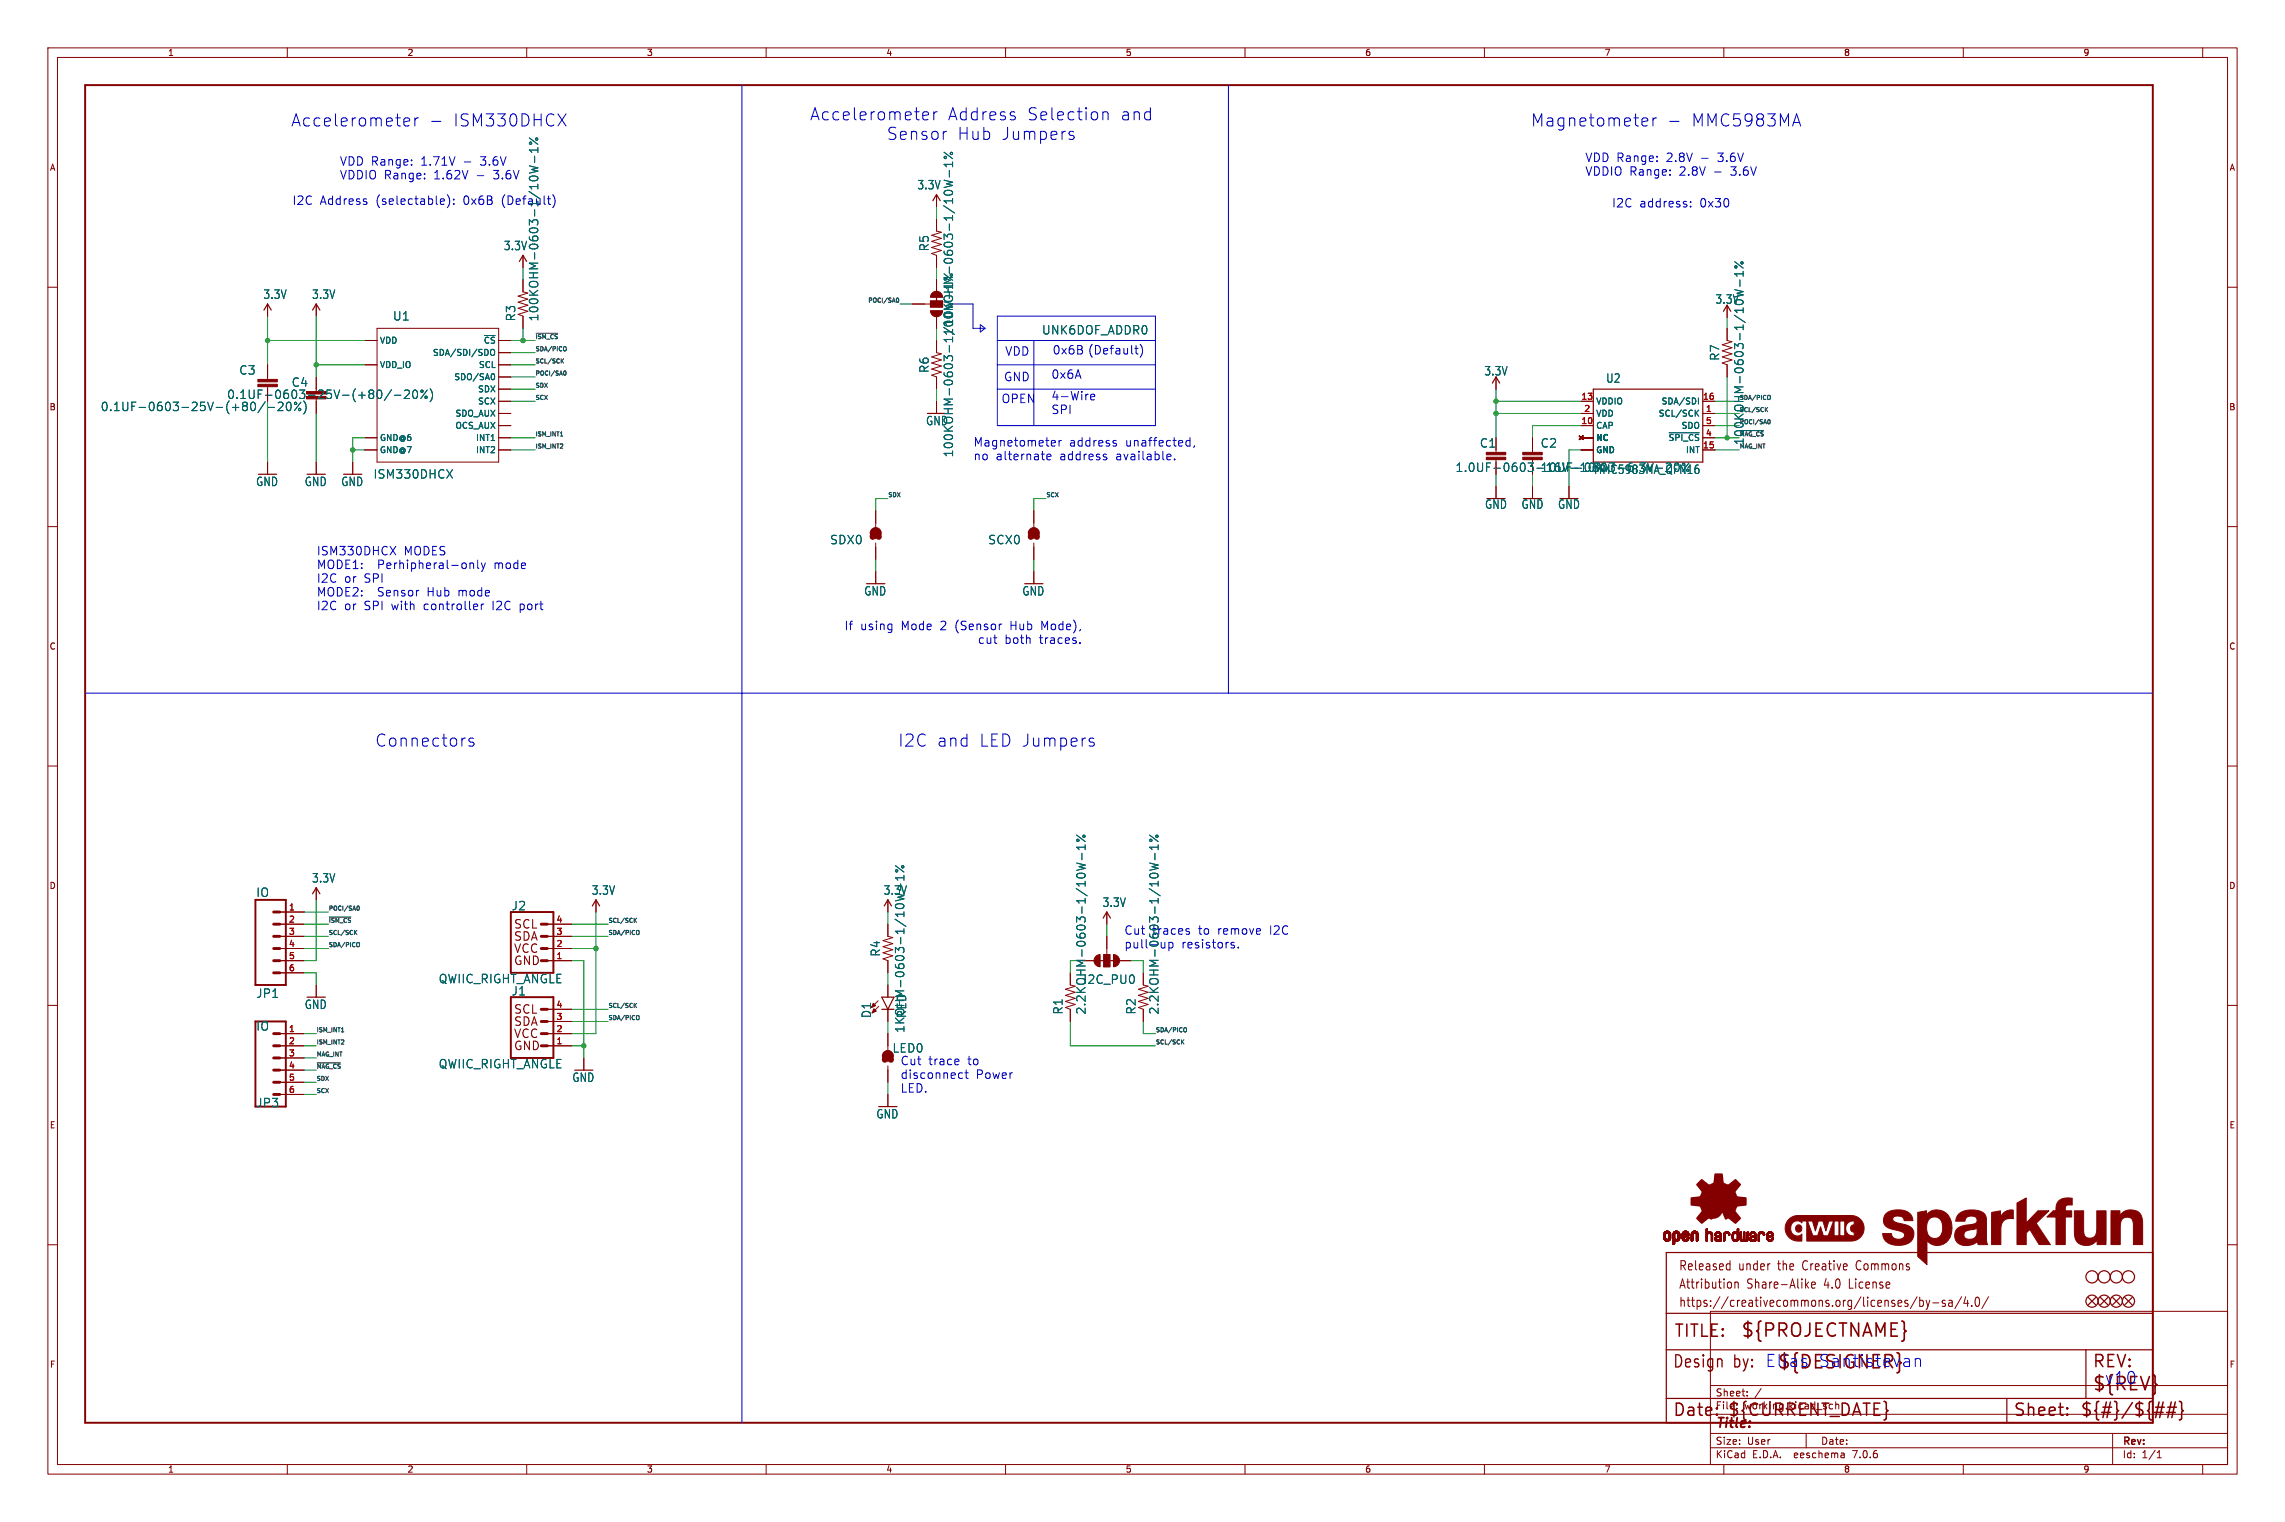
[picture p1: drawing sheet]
<svg xmlns="http://www.w3.org/2000/svg" width="477mm" height="318mm" viewBox="0 0 477 318" stroke-linecap="round" stroke-linejoin="round" font-family="sans-serif">
<defs><g id="words">
<g font-size="3.8" fill="#840000">
<text x="363.5" y="279.7">${PROJECTNAME}</text>
<text x="436.9" y="290.9">${REV}</text>
</g>
<text font-size="3.8" fill="#0000c2" x="371.1" y="286.3">${DESIGNER}</text>
<g font-size="3.5" fill="#0000c2">
<text x="60.8" y="26.6">Accelerometer</text>
<text x="94.5" y="26.6">ISM330DHCX</text>
<text x="169.1" y="25.4">Accelerometer</text>
<text x="185.2" y="29.5">Sensor</text>
<text x="197.9" y="25.4">Address</text>
<text x="199.9" y="29.5">Hub</text>
<text x="209" y="29.5">Jumpers</text>
<text x="214.4" y="25.4">Selection</text>
<text x="233.8" y="25.4">and</text>
<text x="319.7" y="26.6">Magnetometer</text>
<text x="353.1" y="26.6">MMC5983MA</text>
<text x="78.3" y="156.2">Connectors</text>
<text x="187.6" y="156.2">I2C</text>
<text x="195.6" y="156.2">and</text>
<text x="204.4" y="156.2">LED Jumpers</text>
<text x="368.6" y="285.8">Elias</text>
<text x="379.6" y="285.8">Santistevan</text>
<text x="439.4" y="289.3">v10</text>
</g>
<g font-size="3.5" fill="#840000">
<text x="349.5" y="279.7">TITLE:</text>
<text x="349.2" y="286">Design</text>
<text x="362" y="286">by:</text>
<text x="436.9" y="286">REV:</text>
<text x="349.2" y="296.2">Date:</text>
<text x="360.7" y="296.2">${CURRENT_DATE}</text>
<text x="420.4" y="296.2">Sheet:</text>
<text x="434.3" y="296.2">${#}/${##}</text>
</g>
<text font-size="2.8" fill="#840000" x="358.2" y="298.8">Title:</text>
<g font-size="2.7" fill="#840000">
<text x="350.5" y="269.5">Attribution</text>
<text x="350.5" y="265.6">Released</text>
<text x="363.1" y="265.6">under</text>
<text x="364.8" y="269.5">Share-Alike</text>
<text x="371.5" y="265.6">the</text>
<text x="376.9" y="265.6">Creative</text>
<text x="381.1" y="269.5">4.0</text>
<text x="386.5" y="269.5">License</text>
<text x="388.3" y="265.6">Commons</text>
<text x="350.5" y="273.3">https://creativecommons.org/licenses/by-sa/4.0/</text>
</g>
<g font-size="2.5" fill="#0000c2">
<text x="70.9" y="34.7">VDD Range:</text>
<text x="87.8" y="34.7">1.71V</text>
<text x="96.7" y="34.7">-</text>
<text x="100.4" y="34.7">3.6V</text>
<text x="331" y="34">VDD Range:</text>
<text x="347.9" y="34">2.8V</text>
<text x="355.1" y="34">-</text>
<text x="358.8" y="34">3.6V</text>
<text x="70.9" y="37.6">VDDIO Range:</text>
<text x="90.5" y="37.6">1.62V</text>
<text x="99.4" y="37.6">-</text>
<text x="103.1" y="37.6">3.6V</text>
<text x="331" y="36.8">VDDIO Range:</text>
<text x="350.6" y="36.8">2.8V</text>
<text x="357.9" y="36.8">-</text>
<text x="361.5" y="36.8">3.6V</text>
<text x="61" y="42.9">I2C</text>
<text x="66.7" y="42.9">Address</text>
<text x="78.4" y="42.9">(selectable):</text>
<text x="96.7" y="42.9">0x6B</text>
<text x="336.6" y="43.5">I2C</text>
<text x="342.4" y="43.5">address:</text>
<text x="355" y="43.5">0x30</text>
<text x="209.8" y="74.4">VDD</text>
<text x="219.7" y="74.2">0x6B (Default)</text>
<text x="209.5" y="79.8">GND</text>
<text x="219.5" y="79.3">0x6A</text>
<text x="219.5" y="83.8">4-Wire</text>
<text x="209" y="84.3">OPEN</text>
<text x="219.5" y="86.6">SPI</text>
<text x="203.2" y="93.4">Magnetometer</text>
<text x="223.2" y="93.4">address</text>
<text x="235" y="93.4">unaffected,</text>
<text x="203.2" y="96.3">no</text>
<text x="207.9" y="96.3">alternate</text>
<text x="221.3" y="96.3">address</text>
<text x="233.1" y="96.3">available.</text>
<text x="66" y="116.3">ISM330DHCX</text>
<text x="66" y="119.1">MODE1:</text>
<text x="78.8" y="119.1">Perhipheral-only</text>
<text x="84.3" y="116.3">MODES</text>
<text x="103.2" y="119.1">mode</text>
<text x="66" y="122">I2C</text>
<text x="66" y="124.9">MODE2:</text>
<text x="71.8" y="122">or</text>
<text x="76" y="122">SPI</text>
<text x="78.8" y="124.9">Sensor</text>
<text x="89.2" y="124.9">Hub</text>
<text x="95.7" y="124.9">mode</text>
<text x="66" y="127.7">I2C</text>
<text x="71.8" y="127.7">or</text>
<text x="76" y="127.7">SPI</text>
<text x="81.8" y="127.7">with</text>
<text x="88.5" y="127.7">controller</text>
<text x="103" y="127.7">I2C</text>
<text x="108.7" y="127.7">port</text>
<text x="176.3" y="131.8">If</text>
<text x="179.7" y="131.8">using</text>
<text x="188.2" y="131.8">Mode</text>
<text x="196.5" y="131.8">2</text>
<text x="199.6" y="131.8">(Sensor</text>
<text x="211.2" y="131.8">Hub</text>
<text x="217.8" y="131.8">Mode),</text>
<text x="204.2" y="134.6">cut</text>
<text x="209.8" y="134.6">both</text>
<text x="217.1" y="134.6">traces.</text>
<text x="234.7" y="195.5">Cut</text>
<text x="250.2" y="195.5">to</text>
<text x="254.3" y="195.5">remove</text>
<text x="265.2" y="195.5">I2C</text>
<text x="246.7" y="198.4">resistors.</text>
<text x="188" y="222.6">Cut</text>
<text x="188" y="225.5">disconnect</text>
<text x="193.8" y="222.6">trace</text>
<text x="202" y="222.6">to</text>
<text x="203.7" y="225.5">Power</text>
<text x="188" y="228.4">LED.</text>
</g>
<g font-size="2.5" fill="#006464">
<text x="191.5" y="39.8">3.3V</text>
<text x="104.8" y="42.9">(Default)</text>
<text x="105.1" y="52.5">3.3V</text>
<text x="194.2" y="52.6" transform="rotate(-90 194.2 52.6)">R5</text>
<text x="54.9" y="62.6">3.3V</text>
<text x="65.1" y="62.6">3.3V</text>
<text x="358.2" y="63.6">3.3V</text>
<text x="82" y="67.2">U1</text>
<text x="107.8" y="67.2" transform="rotate(-90 107.8 67.2)">R3</text>
<text x="112.6" y="67.2" transform="rotate(-90 112.6 67.2)">100KOHM-0603-1/10W-1%</text>
<text x="199.2" y="70.2" transform="rotate(-90 199.2 70.2)">100KOHM-0603-1/10W-1%</text>
<text x="217.5" y="70.1">UNK6DOF_ADDR0</text>
<text x="194.2" y="78" transform="rotate(-90 194.2 78)">R6</text>
<text x="359.3" y="75.4" transform="rotate(-90 359.3 75.4)">R7</text>
<text x="47.3" y="83.5">0.1UF-0603-25V-(+80/-20%)</text>
<text x="49.9" y="78.5">C3</text>
<text x="60.8" y="81">C4</text>
<text x="309.9" y="78.6">3.3V</text>
<text x="335.3" y="80.2">U2</text>
<text x="21" y="86.1">0.1UF-0603-25V-(+80/-20%)</text>
<text x="193.3" y="89">GND</text>
<text x="199.2" y="95.6" transform="rotate(-90 199.2 95.6)">100KOHM-0603-1/10W-1%</text>
<text x="321.7" y="93.7">C2</text>
<text x="364.3" y="93.1" transform="rotate(-90 364.3 93.1)">100KOHM-0603-1/10W-1%</text>
<text x="53.4" y="101.7">GND</text>
<text x="63.6" y="101.7">GND</text>
<text x="71.2" y="101.7">GND</text>
<text x="77.9" y="100.2">ISM330DHCX</text>
<text x="321.7" y="98.8">10UF-0603-6.3V-20%</text>
<text x="332.8" y="99.2">MMC5983MA_QFN16</text>
<text x="310" y="106.5">GND</text>
<text x="317.7" y="106.5">GND</text>
<text x="325.3" y="106.5">GND</text>
<text x="173.3" y="113.9">SDX0</text>
<text x="206.3" y="113.9">SCX0</text>
<text x="180.4" y="124.6">GND</text>
<text x="213.4" y="124.6">GND</text>
<text x="65.1" y="184.5">3.3V</text>
<text x="53.4" y="187.6">IO</text>
<text x="106.8" y="190.3">J2</text>
<text x="123.5" y="187.1">3.3V</text>
<text x="184.5" y="187.1">3.3V</text>
<text x="230.2" y="189.6">3.3V</text>
<text x="240.6" y="195.5">traces</text>
<text x="184" y="199.9" transform="rotate(-90 184 199.9)">R4</text>
<text x="234.7" y="198.4">pull-up</text>
<text x="53.4" y="208.6">JP1</text>
<text x="91.5" y="205.6">QWIIC_RIGHT_ANGLE</text>
<text x="106.8" y="208.1">J1</text>
<text x="226.2" y="205.7">I2C_PU0</text>
<text x="53.4" y="215.5">IO</text>
<text x="63.6" y="211">GND</text>
<text x="182.1" y="212.7" transform="rotate(-90 182.1 212.7)">D1</text>
<text x="189.1" y="215.8" transform="rotate(-90 189.1 215.8)">1KOHM-0603-1/10W-1%</text>
<text x="189.5" y="212.7" transform="rotate(-90 189.5 212.7)">RED</text>
<text x="222.1" y="212" transform="rotate(-90 222.1 212)">R1</text>
<text x="226.9" y="212" transform="rotate(-90 226.9 212)">2.2KOHM-0603-1/10W-1%</text>
<text x="237.4" y="212" transform="rotate(-90 237.4 212)">R2</text>
<text x="242.2" y="212" transform="rotate(-90 242.2 212)">2.2KOHM-0603-1/10W-1%</text>
<text x="186.3" y="220.1">LED0</text>
<text x="91.5" y="223.4">QWIIC_RIGHT_ANGLE</text>
<text x="119.4" y="226.2">GND</text>
<text x="53.4" y="231.5">JP3</text>
<text x="182.9" y="233.8">GND</text>
</g>
<g font-size="2.5" fill="#840000">
<text x="309" y="93.7">C1</text>
<text x="303.9" y="98.8">1.0UF-0603-16V-10%</text>
<text x="107.2" y="194.3">SCL</text>
<text x="107.2" y="196.8">SDA</text>
<text x="107.2" y="201.9">GND</text>
<text x="107.2" y="199.3">VCC</text>
<text x="107.2" y="212">SCL</text>
<text x="107.2" y="214.6">SDA</text>
<text x="107.2" y="219.7">GND</text>
<text x="107.2" y="217.1">VCC</text>
</g>
<g font-size="2.1" fill="#840000">
<text x="358.2" y="291.9">Sheet:</text>
<text x="358.2" y="294.6">File:</text>
<text x="364.3" y="294.6">working.kicad_sch</text>
<text x="358.2" y="304.8">KiCad</text>
<text x="358.2" y="302">Size:</text>
<text x="364.8" y="302">User</text>
<text x="365.9" y="304.8">E.D.A.</text>
<text x="374.8" y="304.8">eeschema</text>
<text x="380.2" y="302">Date:</text>
<text x="387.2" y="304.8">7.0.6</text>
<text x="443.2" y="302.2">Rev:</text>
<text x="443.2" y="304.8">Id:</text>
<text x="447.3" y="304.8">1/1</text>
</g>
<g font-size="1.8" fill="#840000">
<text x="35" y="11.9">1</text>
<text x="85" y="11.9">2</text>
<text x="135" y="11.9">3</text>
<text x="185" y="11.9">4</text>
<text x="235" y="11.9">5</text>
<text x="285" y="11.9">6</text>
<text x="335" y="11.9">7</text>
<text x="385" y="11.9">8</text>
<text x="435" y="11.9">9</text>
<text x="10.3" y="35.9">A</text>
<text x="465.5" y="35.9">A</text>
<text x="10.3" y="85.9">B</text>
<text x="465.4" y="85.9">B</text>
<text x="10.3" y="135.9">C</text>
<text x="465.4" y="135.9">C</text>
<text x="10.3" y="185.9">D</text>
<text x="465.4" y="185.9">D</text>
<text x="10.3" y="235.9">E</text>
<text x="465.5" y="235.9">E</text>
<text x="10.3" y="285.9">F</text>
<text x="465.5" y="285.9">F</text>
<text x="35" y="307.8">1</text>
<text x="85" y="307.8">2</text>
<text x="135" y="307.8">3</text>
<text x="185" y="307.8">4</text>
<text x="235" y="307.8">5</text>
<text x="285" y="307.8">6</text>
<text x="335" y="307.8">7</text>
<text x="385" y="307.8">8</text>
<text x="435" y="307.8">9</text>
</g>
<g font-size="1.8" fill="#006464">
<text x="79.2" y="72">VDD</text>
<text x="100.9" y="72">~{CS}</text>
<text x="79.2" y="77.1">VDD_IO</text>
<text x="90.3" y="74.5">SDA/SDI/SDO</text>
<text x="99.9" y="77.1">SCL</text>
<text x="94.8" y="79.6">SDO/SA0</text>
<text x="99.7" y="82.1">SDX</text>
<text x="95" y="89.8">OCS_AUX</text>
<text x="95" y="87.2">SDO_AUX</text>
<text x="99.7" y="84.7">SCX</text>
<text x="333.2" y="89.8">CAP</text>
<text x="333.2" y="84.7">VDDIO</text>
<text x="333.2" y="87.2">VDD</text>
<text x="346.3" y="87.2">SCL/SCK</text>
<text x="346.9" y="84.7">SDA/SDI</text>
<text x="351.1" y="89.8">SDO</text>
<text x="79.2" y="92.3">GND@6</text>
<text x="79.2" y="94.8">GND@7</text>
<text x="99.3" y="92.3">INT1</text>
<text x="99.3" y="94.8">INT2</text>
<text x="333.2" y="94.8">GND</text>
<text x="333.2" y="92.3">NC</text>
<text x="348.4" y="92.3">~{SPI_CS}</text>
<text x="352" y="94.8">INT</text>
</g>
<g font-size="1.8" fill="#a90000">
<text x="330.2" y="83.6">13</text>
<text x="355.6" y="83.6">16</text>
<text x="330.2" y="88.6">10</text>
<text x="330.8" y="86.1">2</text>
<text x="356.2" y="86.1">1</text>
<text x="356.2" y="88.6">5</text>
<text x="355.6" y="93.7">15</text>
<text x="356.2" y="91.2">4</text>
<text x="60.3" y="190.2">1</text>
<text x="60.3" y="192.8">2</text>
<text x="60.3" y="195.3">3</text>
<text x="60.3" y="197.9">4</text>
<text x="116.1" y="197.9">2</text>
<text x="116.1" y="195.3">3</text>
<text x="116.1" y="192.8">4</text>
<text x="60.3" y="200.4">5</text>
<text x="60.3" y="202.9">6</text>
<text x="116.1" y="200.4">1</text>
<text x="60.3" y="215.6">1</text>
<text x="116.1" y="215.6">2</text>
<text x="116.1" y="213.1">3</text>
<text x="116.1" y="210.6">4</text>
<text x="60.3" y="218.2">2</text>
<text x="60.3" y="220.7">3</text>
<text x="116.1" y="218.2">1</text>
<text x="60.3" y="223.3">4</text>
<text x="60.3" y="225.8">5</text>
<text x="60.3" y="228.3">6</text>
</g>
<g font-size="1.2" fill="#0f0f0f">
<text x="181.2" y="63.3">POCI/SA0</text>
<text x="111.8" y="70.9">~{ISM_CS}</text>
<text x="111.8" y="73.4">SDA/PICO</text>
<text x="111.8" y="76">SCL/SCK</text>
<text x="111.8" y="78.5">POCI/SA0</text>
<text x="111.8" y="81">SDX</text>
<text x="111.8" y="83.6">SCX</text>
<text x="111.8" y="91.2">ISM_INT1</text>
<text x="111.8" y="93.7">ISM_INT2</text>
<text x="363.2" y="93.7">MAG_INT</text>
<text x="185.4" y="103.9">SDX</text>
<text x="218.4" y="103.9">SCX</text>
<text x="68.6" y="190.3">POCI/SA0</text>
<text x="68.6" y="195.3">SCL/SCK</text>
<text x="68.6" y="192.8">~{ISM_CS}</text>
<text x="68.6" y="197.9">SDA/PICO</text>
<text x="127" y="192.8">SCL/SCK</text>
<text x="127" y="195.3">SDA/PICO</text>
<text x="66" y="215.7">ISM_INT1</text>
<text x="127" y="213.1">SDA/PICO</text>
<text x="127" y="210.6">SCL/SCK</text>
<text x="241.3" y="215.7">SDA/PICO</text>
<text x="66" y="220.7">MAG_INT</text>
<text x="66" y="218.2">ISM_INT2</text>
<text x="241.3" y="218.2">SCL/SCK</text>
<text x="66" y="223.3">~{MAG_CS}</text>
<text x="66" y="225.8">SDX</text>
<text x="66" y="228.4">SCX</text>
</g>
<g font-size="1.2" fill="#006464">
<text x="363.2" y="83.6">SDA/PICO</text>
<text x="363.2" y="88.7">POCI/SA0</text>
<text x="363.2" y="86.1">SCL/SCK</text>
<text x="363.2" y="91.2">~{MAG_CS}</text>
</g>
</g></defs>
<g fill="none" stroke="#840000" stroke-width=".21">
<path d="M10 10h457.2v297.9h-457.2zM12 12h453.2v293.9h-453.2zM60 10v2M110 10v2M160 10v2M210 10v2M260 10v2M310 10v2M360 10v2M410 10v2M460 10v2M10 60h2"/>
<path d="M109.2 53.3v2.6M109.2 58.4v2.6l1 .2-2 .6 2 .7-2 .6 2 .7-2 .6 2 .6-2 .7 1 .3v2.6M195.6 40.6v2.6M195.6 45.7v2.6l1 .2-2 .6 2 .7-2 .6 2 .7-2 .6 2 .6-2 .7 1 .3v2.6M195.6 58.4v2.6M465.2 60h2M55.9 63.5v2.5M55.9 76.2v3M66 63.5v2.5M66 78.7v2.6M76.2 71.1h2.5M76.2 76.2h2.5"/>
<path d="M78.7 68.6h25.4v27.9h-25.4zM104.1 78.7h2.6M104.1 71.1h2.6M104.1 76.2h2.6M104.1 73.7h2.6M190.5 63.5h3.8M195.6 71.1v2.6l1 .2-2 .6 2 .7-2 .6 2 .7-2 .6 2 .6-2 .7 1 .3v2.6M195.6 66v2.6M196.8 62.9h-2.5v1.2h2.5M312.4 78.7v2.6M360.7 68.6v2.5l1 .3-2 .6 2 .6-2 .7 2 .6-2 .6 2 .7-2 .6 1 .4v2.5M360.7 63.8v2.5"/>
<path d="M55.9 80.8v.5M55.9 96.5v2.6M66 83.8v2.6M66 96.5v2.6M73.7 96.5v2.6M76.2 94h2.5M76.2 91.4h2.5M104.1 86.4h2.6M104.1 88.9h2.6M104.1 94h2.6M104.1 91.4h2.6M104.1 83.8h2.6"/>
<path d="M104.1 81.3h2.6M195.6 83.8v2.6M312.4 96v.5M320 91.4v3.1M320 96v.5M329.8 91.1l.8 .7M330.2 86.4h2.5M330.2 88.9h2.5M330.2 94h2.5M330.2 91.4h2.5M330.2 83.8h2.5M330.6 91.1l-.8 .7"/>
<path d="M355.6 86.4h2.5M355.6 88.9h2.5M355.6 94h2.5M355.6 91.4h2.5M355.6 83.8h2.5M10 110h2M182.9 106.7v3.4M182.9 113.4v3.4M182.9 119.4v2.5M215.9 106.7v3.4M215.9 113.4v3.4M215.9 119.4v2.5"/>
<path d="M312.4 101.6v2.5M320 101.6v2.5M327.7 101.6v2.5M465.2 110h2M10 160h2M465.2 160h2M58.4 198.1h5.1M58.4 195.6h5.1M58.4 193h5.1M58.4 190.5h5.1M66 185.4v2.6M114.3 198.1h5.1"/>
<path d="M114.3 195.6h5.1M114.3 193h5.1M124.5 188v2.5M185.4 188v2.5M185.4 193v2.6l1 .2-2 .7 2 .6-2 .6 2 .7-2 .6 2 .6-2 .7 1 .4v2.5M230.5 199.4h1.3v2.5h-1.3zM231.1 190.5v2.5M231.1 195.6v3.8M10 210h2M58.4 200.7h5.1M58.4 218.4h5.1M58.4 215.9h5.1"/>
<path d="M58.4 203.2h5.1M66 205.7v2.6M114.3 200.7h5.1M114.3 218.4h5.1M114.3 215.9h5.1M114.3 213.4h5.1M114.3 210.8h5.1M183.4 209l-1.4 1.4M183.5 210.2l-1.4 1.4M185.4 205.7v2.6M185.4 210.8v2.6M185.4 215.9v3.4"/>
<path d="M223.5 203.2v2.5l1 .3-2 .6 2 .7-2 .6 2 .6-2 .7 2 .6-2 .6 1 .4v2.6M226.1 200.7h2.5M233.7 200.7h2.5M238.8 203.2v2.5l1 .3-2.1 .6 2.1 .7-2.1 .6 2.1 .6-2.1 .7 2.1 .6-2.1 .6 1.1 .4v2.6M465.2 210h2M58.4 221h5.1M58.4 223.5h5.1M58.4 226.1h5.1M58.4 228.6h5.1M121.9 221v2.5M185.4 222.6v3.5M185.4 228.6v2.5"/>
<path d="M10 260h2M465.2 260h2M357.2 273.9h108v32h-108zM360.8 264l.5 .1M361.3 263.3v2M361.3 265.2l-.5 .1M361.5 268v.9M362.3 267.8v1.3M362.3 268l.2-.2 .4 .1 .1 1.2M377.2 268.3l.5 .8M377.7 267.8l-.6 .7M378.3 268.4l.8-.2-.1-.3-.4-.1-.3 .3 .1 .9h.6"/>
<path d="M400.4 270.9l-1.4 2.4M400.9 270.9v2M400.9 271.7l.5-.1 .3 .4-.2 .8h-.6M402.2 271.6l.4 1.3M402.6 272.9l-.1 .4-.3 .2M403 271.6l-.4 1.3M403.6 272.1h1.3M406.2 271.7l-.4-.1-.2 .3 .1 .2 .5 .2v.5h-.6M407 271.7h.6l.1 1.2M407.7 272l-.5 .1a.4 .4 0 0 0-.3 .4 .4 .4 0 0 0 .3 .4l.5-.1M409.7 270.9l-1.5 2.4M410.5 270.9l-.4 1.3h1"/>
<path d="M410.9 271.6v1.3M411.8 272.7v.2M412.7 271l.3-.1a1.34 1.34 0 0 1 0 2h-.1a1.43 1.43 0 0 1-.2-1.9zM415.3 270.9l-1.4 2.4M357.2 299.4h108M357.2 295.4h108M357.2 289.4h108M364.9 291.4v.2M364.9 290.7v.1M367.8 290l-1.3 1.9M377.2 299.4v3M441.2 299.4v6.5"/>
<path d="M60 305.9v2M110 305.9v2M160 305.9v2M210 305.9v2M260 305.9v2M310 305.9v2M357.2 302.4h108M360 305.9v2M385.1 303.6v.9M385.1 304.4l-.1 .1M385.1 303.8l-.1 .1M410 305.9v2"/>
<path d="M450.5 304.5h.9M450.5 303.4l.4-.4v1.5M460 305.9v2"/>
</g>
<g fill="none" stroke="#840000" stroke-width=".25">
<path d="M108.5 54.6l.7-1.3 .8 1.3M194.8 41.9l.8-1.3 .7 1.3M55.1 64.8l.8-1.3 .7 1.3M65.3 64.8l.7-1.3 .8 1.3M195.6 61v2.5M359.9 65l.8-1.2 .7 1.2M311.7 80l.7-1.3 .8 1.3M332.7 81.3h22.9v15.2h-22.9zM182.9 110.7v1.8M215.9 110.7v1.8M65.3 186.7l.7-1.3 .8 1.3M123.7 189.2l.8-1.2 .7 1.2"/>
<path d="M184.7 189.2l.7-1.2 .8 1.2M230.4 191.8l.7-1.3 .8 1.3M184.1 210.8h2.6M184.1 208.3h2.6l-1.3 2.5zM185.4 220v1.7M229.1 200.7h3.8M348 261.6h101.6v35.6h-101.6zM348 274.3h101.6M436.1 271l1.5 1.5M437.6 271l-1.5 1.5M438.7 271l1.5 1.5M440.2 271l-1.5 1.5"/>
<path d="M441.2 271l1.5 1.5M442.7 271l-1.5 1.5M443.7 271l1.6 1.5M445.3 271l-1.6 1.5M348 292.1h101.6M348 281.9h101.6M419.1 292.1v5.1M435.6 281.9v10.2"/>
<circle cx="436.9" cy="271.8" r="1.27"/>
<circle cx="436.9" cy="266.7" r="1.27"/>
<circle cx="439.4" cy="271.8" r="1.27"/>
<circle cx="439.4" cy="266.7" r="1.27"/>
<circle cx="442" cy="271.8" r="1.27"/>
<circle cx="442" cy="266.7" r="1.27"/>
<circle cx="444.5" cy="266.7" r="1.27"/>
<circle cx="444.5" cy="271.8" r="1.27"/>
</g>
<g fill="#840000" stroke="#840000" stroke-width=".21">
<path d="M182.5 210.7l.5 .5-.9 .4z"/>
<path d="M405.7 256.5h1.9v.7l-.4 1.3-1.7-.8z"/>
<path d="M421.2 251.3l1.9-1.1v5.2l2.5-2.5h2.3l-2.7 2.6 3 4.5h-2.4l-1.9-3.2-.8 .7v2.5h-1.9z"/>
<path d="M410.6 255.9l1.3-.1 .2 1-1.2 .2z"/>
<path d="M415.9 253.2l1.9-.3v1.3a2.32 2.32 0 0 1 2.6-1.4v1.8a2.07 2.07 0 0 0-2.5 2.6v2.8h-2z"/>
<path d="M433.2 252.9h1.9v2a7.9 7.9 0 0 0 .3 3.3 1.42 1.42 0 0 0 1.6 .3 1.42 1.42 0 0 0 .9-1.4v-4.2h1.9v7.1h-1.1a.52 .52 0 0 1-.7-.1 .52 .52 0 0 1-.1-.7v-.2a2.67 2.67 0 0 1-4.4-.1l-.3-1.7z"/>
<path d="M440.9 252.9h1.1a.51 .51 0 0 1 .7 .1 .51 .51 0 0 1 0 .6v.3a2.66 2.66 0 0 1 4.5 0l.2 1.1 .1 5h-2v-2a7.8 7.8 0 0 0-.3-3.3 1.42 1.42 0 0 0-1.6-.3 1.42 1.42 0 0 0-.8 1.4v4.2h-1.9z"/>
<path d="M400.5 253.2l1.8-.3v.9a2.87 2.87 0 0 1 3-1.1 2.87 2.87 0 0 1 2.2 2.4l.1 1.4h-1.9a1.86 1.86 0 0 0-2.1-2.3 2.36 2.36 0 0 0-1.2 3.1 1.6 1.6 0 0 0 1.4 1.4 1.6 1.6 0 0 0 1.7-1l1.7 .8a2.8 2.8 0 0 1-4.8 .6v5.1l-1.9-1.8z"/>
<path d="M393.9 253.5a4.4 4.4 0 0 1 5 0l.5 .9 .1 .6h-1.8a1.44 1.44 0 0 0-2.2-.8l-.2 .3a.89 .89 0 0 0 1 .9 6.2 6.2 0 0 1 3 1.1 2.22 2.22 0 0 1-1.7 3.5 4 4 0 0 1-4.1-1.2l-.3-1.1h1.8a1.51 1.51 0 0 0 1.2 1.1 1.51 1.51 0 0 0 1.5-.6v-.5a4.1 4.1 0 0 0-2.6-.9 1.9 1.9 0 0 1-1.7-1.3 1.9 1.9 0 0 1 .5-2z"/>
<path d="M430 250.8a4.3 4.3 0 0 1 2.7-.5v1.4a.96 .96 0 0 0-1.4 .9v.3h1.3v1.3h-1.3v5.8h-1.9v-5.8h-1.9l.8-.8a.98 .98 0 0 1 1.1-.5v-.3a2.65 2.65 0 0 1 .6-1.8z"/>
<path d="M409.1 253.5a4.8 4.8 0 0 1 5.3 0 5.3 5.3 0 0 1 .4 3.1v2.3l.3 1.1h-1.4a.56 .56 0 0 1-.6-.1 .56 .56 0 0 1-.1-.6 3.3 3.3 0 0 1-4.4 .1 2.17 2.17 0 0 1-.1-2.4 2.17 2.17 0 0 1 2.1-1.1l.3 1.1a.95 .95 0 0 0-.8 1.1 .95 .95 0 0 0 1.2 .7 1.67 1.67 0 0 0 1.6-2v-.3l-.8 .3-.2-1a.9 .9 0 0 0 1-1.1 .9 .9 0 0 0-1.3-.7 1.1 1.1 0 0 0-1.2 1.1h-2l.2-.9z"/>
<path d="M347.4 258.6h.4z"/>
<path d="M347.4 258.5l.4 .1z"/>
<path d="M347.4 258.5h.4z"/>
<path d="M347.4 258.4l.4 .1z"/>
<path d="M347.4 258.4h.4z"/>
<path d="M347.4 258.3l.4 .1z"/>
<path d="M347.4 258.3h.4z"/>
<path d="M347.4 258.2l.4 .1z"/>
<path d="M347.4 258.2h.4z"/>
<path d="M347.4 258.1l.4 .1z"/>
<path d="M347.4 258.1h.4z"/>
<path d="M347.4 258l.4 .1z"/>
<path d="M347.4 258h.4z"/>
<path d="M347.4 257.9l.4 .1z"/>
<path d="M347.4 257.9h.4z"/>
<path d="M347.4 257.8l.4 .1z"/>
<path d="M347.4 257.8h.4z"/>
<path d="M347.5 258.6l.4 .1z"/>
<path d="M347.5 258.6h.4z"/>
<path d="M347.5 258.6h.3z"/>
<path d="M347.5 257.8h.3z"/>
<path d="M347.5 257.7l.4 .1z"/>
<path d="M347.5 257.7h.4z"/>
<path d="M347.5 258.7l.4 .1z"/>
<path d="M347.5 258.7h.4z"/>
<path d="M347.5 258.8h.5z"/>
<path d="M347.5 258.8h.4z"/>
<path d="M347.5 257.6l.4 .1z"/>
<path d="M347.5 257.6h.4z"/>
<path d="M347.5 257.6h.5z"/>
<path d="M347.5 258.8l.6 .1z"/>
<path d="M347.5 257.5l.5 .1z"/>
<path d="M347.5 258.9h.6z"/>
<path d="M347.5 257.5h.6z"/>
<path d="M347.5 258.9h1.3z"/>
<path d="M347.5 257.5h1.3z"/>
<path d="M347.6 258.9h1.2z"/>
<path d="M347.6 257.5h1.2z"/>
<path d="M347.6 259h1.2z"/>
<path d="M347.6 258.9l1.2 .1z"/>
<path d="M347.6 257.4l1.2 .1z"/>
<path d="M347.6 257.4h1.2z"/>
<path d="M347.6 257.4h1.1z"/>
<path d="M347.6 259h1.1z"/>
<path d="M347.6 259l1.1 .1z"/>
<path d="M347.7 259.1h1z"/>
<path d="M347.7 257.3l1 .1z"/>
<path d="M347.7 257.3h1z"/>
<path d="M347.7 259.1h.9z"/>
<path d="M347.7 257.3h.9z"/>
<path d="M347.8 257.3h.8z"/>
<path d="M347.8 259.1h.8z"/>
<path d="M347.8 257.2l.8 .1z"/>
<path d="M347.8 259.1l.8 .1z"/>
<path d="M347.8 259.2h.7z"/>
<path d="M347.8 257.2h.8z"/>
<path d="M347.8 257.2h.7z"/>
<path d="M347.9 259.2h.6z"/>
<path d="M347.9 257.2h.6z"/>
<path d="M347.9 259.2h.5z"/>
<path d="M347.9 257.2h.5z"/>
<path d="M348 259.2h.4z"/>
<path d="M348 257.2h.4z"/>
<path d="M348 259.2l.3 .1z"/>
<path d="M348 257.1l.3 .1z"/>
<path d="M348 259.3h.3z"/>
<path d="M348.1 259.3h.2z"/>
<path d="M348.1 257.1h.2z"/>
<path d="M348.2 257.5h.6z"/>
<path d="M348.3 258.9h.5z"/>
<path d="M348.3 257.5h.5z"/>
<path d="M348.3 258.8l.5 .1z"/>
<path d="M348.3 257.5l.5 .1z"/>
<path d="M348.3 258.8h.5z"/>
<path d="M348.3 257.6h.5z"/>
<path d="M348.3 258.8h.6z"/>
<path d="M348.3 257.6h.6z"/>
<path d="M348.4 258.8h.5z"/>
<path d="M348.4 257.6h.5z"/>
<path d="M348.4 258.7l.5 .1z"/>
<path d="M348.4 258.7h.5z"/>
<path d="M348.4 257.7h.5z"/>
<path d="M348.4 257.6l.5 .1z"/>
<path d="M348.5 258.7h.4z"/>
<path d="M348.5 257.7h.4z"/>
<path d="M348.5 258.6l.4 .1z"/>
<path d="M348.5 258.6h.4z"/>
<path d="M348.5 257.8h.4z"/>
<path d="M348.5 257.7l.4 .1z"/>
<path d="M348.5 258.5l.4 .1z"/>
<path d="M348.5 258.5h.4z"/>
<path d="M348.5 258.4l.4 .1z"/>
<path d="M348.5 258.4h.4z"/>
<path d="M348.5 258.3l.4 .1z"/>
<path d="M348.5 258.3h.4z"/>
<path d="M348.5 258.2l.4 .1z"/>
<path d="M348.5 258.2h.4z"/>
<path d="M348.5 258.1l.4 .1z"/>
<path d="M348.5 258.1h.4z"/>
<path d="M348.5 258l.4 .1z"/>
<path d="M348.5 258h.4z"/>
<path d="M348.5 257.9l.4 .1z"/>
<path d="M348.5 257.9h.4z"/>
<path d="M348.5 257.8l.4 .1z"/>
<path d="M349.4 259.9h.2z"/>
<path d="M349.4 259.9h.3z"/>
<path d="M349.4 259.8l.3 .1z"/>
<path d="M349.4 259.8h.3z"/>
<path d="M349.4 259.7l.3 .1z"/>
<path d="M349.4 259.7h.3z"/>
<path d="M349.4 259.6l.3 .1z"/>
<path d="M349.4 259.6h.3z"/>
<path d="M349.4 259.5l.3 .1z"/>
<path d="M349.4 259.5h.3z"/>
<path d="M349.4 259.4l.3 .1z"/>
<path d="M349.4 259.4h.3z"/>
<path d="M349.4 259.3l.3 .1z"/>
<path d="M349.4 259.3h.3z"/>
<path d="M349.4 259.3h.4z"/>
<path d="M349.4 259.2l.4 .1z"/>
<path d="M349.4 259.2h.4z"/>
<path d="M349.4 259.2h1z"/>
<path d="M349.4 259.2h1.1z"/>
<path d="M349.4 259.1l1.1 .1z"/>
<path d="M349.4 259.1h1.1z"/>
<path d="M349.4 259.1h1.2z"/>
<path d="M349.4 259l1.2 .1z"/>
<path d="M349.4 259h1.2z"/>
<path d="M349.4 259h1.3z"/>
<path d="M349.4 258.9l1.3 .1z"/>
<path d="M349.4 258.9h1.3z"/>
<path d="M349.4 258.9h.6z"/>
<path d="M349.4 258.8l.6 .1z"/>
<path d="M349.4 258.8h.5z"/>
<path d="M349.4 258.8h.4z"/>
<path d="M349.4 258.7l.4 .1z"/>
<path d="M349.4 258.7h.4z"/>
<path d="M349.4 258.6l.4 .1z"/>
<path d="M349.4 258.6h.4z"/>
<path d="M349.4 258.6h.3z"/>
<path d="M349.4 258.5l.3 .1z"/>
<path d="M349.4 258.5h.3z"/>
<path d="M349.4 258.4l.3 .1z"/>
<path d="M349.4 258.4h.3z"/>
<path d="M349.4 258.3l.3 .1z"/>
<path d="M349.4 258.3h.3z"/>
<path d="M349.4 258.2l.3 .1z"/>
<path d="M349.4 258.2h.3z"/>
<path d="M349.4 258.1l.3 .1z"/>
<path d="M349.4 258.1h.3z"/>
<path d="M349.4 258l.3 .1z"/>
<path d="M349.4 258h.3z"/>
<path d="M349.4 257.9l.3 .1z"/>
<path d="M349.4 257.9h.3z"/>
<path d="M349.4 257.8l.3 .1z"/>
<path d="M349.4 257.8h.3z"/>
<path d="M349.4 257.8h.4z"/>
<path d="M349.4 257.7l.4 .1z"/>
<path d="M349.4 257.7h.4z"/>
<path d="M349.4 259.9h.1z"/>
<path d="M349.4 257.6l.4 .1z"/>
<path d="M349.4 257.6h.4z"/>
<path d="M349.4 257.6h.5z"/>
<path d="M349.4 257.5l.5 .1z"/>
<path d="M349.4 257.5h.6z"/>
<path d="M349.4 257.5h1.3z"/>
<path d="M349.5 257.5h1.2z"/>
<path d="M349.5 257.4l1.2 .1z"/>
<path d="M349.5 257.4h1.2z"/>
<path d="M349.5 257.4h1.1z"/>
<path d="M349.6 257.3l1 .1z"/>
<path d="M349.6 257.3h1z"/>
<path d="M349.6 257.3h.9z"/>
<path d="M349.7 257.3h.8z"/>
<path d="M349.7 257.2l.8 .1z"/>
<path d="M349.7 257.2h.8z"/>
<path d="M349.7 257.2h.7z"/>
<path d="M349.8 257.2h.6z"/>
<path d="M349.8 259.2h.5z"/>
<path d="M349.8 257.2h.5z"/>
<path d="M349.9 259.2h.4z"/>
<path d="M349.9 257.2h.4z"/>
<path d="M349.9 259.2l.4 .1z"/>
<path d="M349.9 257.1l.3 .1z"/>
<path d="M350 259.3h.2z"/>
<path d="M350 257.1h.2z"/>
<path d="M350.1 257.5h.6z"/>
<path d="M350.2 258.9h.5z"/>
<path d="M350.2 258.9h.6z"/>
<path d="M350.2 257.5h.6z"/>
<path d="M350.2 258.8l.6 .1z"/>
<path d="M350.2 257.5l.6 .1z"/>
<path d="M350.2 258.8h.6z"/>
<path d="M350.2 257.6h.6z"/>
<path d="M350.3 258.8h.5z"/>
<path d="M350.3 257.6h.5z"/>
<path d="M350.3 258.7l.5 .1z"/>
<path d="M350.3 257.7h.5z"/>
<path d="M350.3 257.6l.5 .1z"/>
<path d="M350.4 258.7h.4z"/>
<path d="M350.4 257.7h.4z"/>
<path d="M350.4 258.6l.4 .1z"/>
<path d="M350.4 257.8h.4z"/>
<path d="M350.4 257.7l.4 .1z"/>
<path d="M350.4 258.6h.4z"/>
<path d="M350.4 258.5l.4 .1z"/>
<path d="M350.4 258.5h.4z"/>
<path d="M350.4 258.4l.4 .1z"/>
<path d="M350.4 258.4h.4z"/>
<path d="M350.4 258.3l.4 .1z"/>
<path d="M350.4 258.3h.4z"/>
<path d="M350.4 258.2l.4 .1z"/>
<path d="M350.4 258.2h.4z"/>
<path d="M350.4 258.1l.4 .1z"/>
<path d="M350.4 258.1h.4z"/>
<path d="M350.4 258l.4 .1z"/>
<path d="M350.4 258h.4z"/>
<path d="M350.4 257.9l.4 .1z"/>
<path d="M350.4 257.9h.4z"/>
<path d="M350.4 257.8l.4 .1z"/>
<path d="M351.3 258.7h.4z"/>
<path d="M351.3 258.6l.4 .1z"/>
<path d="M351.3 258.6h.4z"/>
<path d="M351.3 258.5l.4 .1z"/>
<path d="M351.3 258.5h.4z"/>
<path d="M351.3 258.5h.5z"/>
<path d="M351.3 258.5h.6z"/>
<path d="M351.3 258.4l.6 .1z"/>
<path d="M351.3 258.4h.7z"/>
<path d="M351.3 258.4h.8z"/>
<path d="M351.3 258.3l.8 .1z"/>
<path d="M351.3 258.3h.8z"/>
<path d="M351.3 258.3h.9z"/>
<path d="M351.3 258.3h1z"/>
<path d="M351.3 258.2l1 .1z"/>
<path d="M351.3 258.2h1.1z"/>
<path d="M351.3 258.2h1.2z"/>
<path d="M351.3 258.1l1.2 .1z"/>
<path d="M351.3 258.1h1.3z"/>
<path d="M351.3 258.1h1.4z"/>
<path d="M351.3 258.1h.4z"/>
<path d="M351.3 258l.3 .1z"/>
<path d="M351.3 258h.3z"/>
<path d="M351.3 257.9l.3 .1z"/>
<path d="M351.3 257.9h.3z"/>
<path d="M351.3 257.8l.4 .1z"/>
<path d="M351.3 257.8h.4z"/>
<path d="M351.3 257.7l.4 .1z"/>
<path d="M351.3 257.7h.4z"/>
<path d="M351.3 258.8h.5z"/>
<path d="M351.3 258.8h.4z"/>
<path d="M351.3 258.7l.4 .1z"/>
<path d="M351.3 257.6l.4 .1z"/>
<path d="M351.3 257.6h.5z"/>
<path d="M351.3 258.8l.6 .1z"/>
<path d="M351.3 258.8h.6z"/>
<path d="M351.3 258.9h.6z"/>
<path d="M351.3 257.5l.6 .1z"/>
<path d="M351.3 257.5h.6z"/>
<path d="M351.4 258.9h1.2z"/>
<path d="M351.4 258.9h.5z"/>
<path d="M351.4 257.5h.5z"/>
<path d="M351.4 257.5h1.2z"/>
<path d="M351.4 258.9l1.2 .1z"/>
<path d="M351.4 257.4l1.2 .1z"/>
<path d="M351.4 259h1.2z"/>
<path d="M351.4 257.4h1.2z"/>
<path d="M351.4 259h1.1z"/>
<path d="M351.5 259h1z"/>
<path d="M351.5 257.4h1z"/>
<path d="M351.5 259l1 .1z"/>
<path d="M351.5 259.1h1z"/>
<path d="M351.5 257.3l1 .1z"/>
<path d="M351.5 257.3h1z"/>
<path d="M351.5 259.1h.9z"/>
<path d="M351.6 257.3h.9z"/>
<path d="M351.6 259.1h.8z"/>
<path d="M351.6 257.3h.8z"/>
<path d="M351.6 259.1l.8 .1z"/>
<path d="M351.6 257.2l.8 .1z"/>
<path d="M351.6 259.2h.8z"/>
<path d="M351.6 257.2h.8z"/>
<path d="M351.6 257.2h.7z"/>
<path d="M351.7 259.2h.6z"/>
<path d="M351.7 257.2h.6z"/>
<path d="M351.7 258.1h1z"/>
<path d="M351.8 258.1h.9z"/>
<path d="M351.8 257.2h.4z"/>
<path d="M351.8 259.2h.4z"/>
<path d="M351.8 258l.9 .1z"/>
<path d="M351.8 259.2l.4 .1z"/>
<path d="M351.9 259.3h.2z"/>
<path d="M351.9 258h.8z"/>
<path d="M351.9 257.1l.2 .1z"/>
<path d="M351.9 257.1h.2z"/>
<path d="M352 258h.7z"/>
<path d="M352.1 257.9l.6 .1z"/>
<path d="M352.1 257.5h.5z"/>
<path d="M352.1 258.9h.5z"/>
<path d="M352.1 257.9h.6z"/>
<path d="M352.1 257.5h.6z"/>
<path d="M352.1 258.8l.5 .1z"/>
<path d="M352.1 257.5l.6 .1z"/>
<path d="M352.1 257.6h.6z"/>
<path d="M352.2 258.8h.4z"/>
<path d="M352.2 258.8h.5z"/>
<path d="M352.2 257.9h.5z"/>
<path d="M352.2 257.6h.5z"/>
<path d="M352.2 257.7h.5z"/>
<path d="M352.2 257.6l.5 .1z"/>
<path d="M352.3 258.8h.4z"/>
<path d="M352.3 257.7h.4z"/>
<path d="M352.3 258.7l.4 .1z"/>
<path d="M352.3 257.9h.4z"/>
<path d="M352.3 258.7h.4z"/>
<path d="M352.3 257.8l.4 .1z"/>
<path d="M352.3 257.8h.4z"/>
<path d="M352.3 257.7l.4 .1z"/>
<path d="M352.3 258.6l.4 .1z"/>
<path d="M352.3 258.6h.4z"/>
<path d="M352.4 258.6h.3z"/>
<path d="M352.4 258.5l.3 .1z"/>
<path d="M352.4 258.5h.3z"/>
<path d="M352.4 258.4l.3 .1z"/>
<path d="M352.4 258.4h.3z"/>
<path d="M352.5 258.4h.2z"/>
<path d="M353.2 259.2h.2z"/>
<path d="M353.2 259.2h.3z"/>
<path d="M353.2 259.1l.3 .1z"/>
<path d="M353.2 259.1h.3z"/>
<path d="M353.2 259.1h.4z"/>
<path d="M353.2 259l.4 .1z"/>
<path d="M353.2 259h.4z"/>
<path d="M353.2 258.9l.4 .1z"/>
<path d="M353.2 258.9h.4z"/>
<path d="M353.2 258.8l.4 .1z"/>
<path d="M353.2 258.8h.4z"/>
<path d="M353.2 258.7l.4 .1z"/>
<path d="M353.2 258.7h.4z"/>
<path d="M353.2 258.6l.4 .1z"/>
<path d="M353.2 258.6h.4z"/>
<path d="M353.2 258.5l.4 .1z"/>
<path d="M353.2 258.5h.4z"/>
<path d="M353.2 258.4l.4 .1z"/>
<path d="M353.2 258.4h.4z"/>
<path d="M353.2 258.3l.4 .1z"/>
<path d="M353.2 258.3h.4z"/>
<path d="M353.2 258.2l.4 .1z"/>
<path d="M353.2 258.2h.4z"/>
<path d="M353.2 258.1l.4 .1z"/>
<path d="M353.2 258.1h.4z"/>
<path d="M353.2 258l.4 .1z"/>
<path d="M353.2 258h.4z"/>
<path d="M353.2 257.9l.4 .1z"/>
<path d="M353.2 257.9h.4z"/>
<path d="M353.2 257.8l.4 .1z"/>
<path d="M353.2 257.8h.4z"/>
<path d="M353.2 257.7l.4 .1z"/>
<path d="M353.2 257.7h.4z"/>
<path d="M353.2 259.2h.1z"/>
<path d="M353.2 257.7h.5z"/>
<path d="M353.2 257.6l.5 .1z"/>
<path d="M353.2 257.6h.5z"/>
<path d="M353.2 257.6h.6z"/>
<path d="M353.2 257.5l.6 .1z"/>
<path d="M353.2 257.5h.6z"/>
<path d="M353.3 257.5h.6z"/>
<path d="M353.3 257.5h1.3z"/>
<path d="M353.3 257.5h1.2z"/>
<path d="M353.3 257.4l1.2 .1z"/>
<path d="M353.3 257.4h1.2z"/>
<path d="M353.4 257.4h1.1z"/>
<path d="M353.4 257.3l1 .1z"/>
<path d="M353.4 257.3h1z"/>
<path d="M353.5 257.3h.8z"/>
<path d="M353.5 257.2l.8 .1z"/>
<path d="M353.5 257.2h.8z"/>
<path d="M353.6 257.2h.7z"/>
<path d="M353.6 257.2h.6z"/>
<path d="M353.7 257.2h.5z"/>
<path d="M353.7 257.2h.4z"/>
<path d="M353.8 257.1l.3 .1z"/>
<path d="M353.8 257.1h.2z"/>
<path d="M354 257.5h.6z"/>
<path d="M354.1 257.5l.5 .1z"/>
<path d="M354.1 257.6h.5z"/>
<path d="M354.2 257.6h.4z"/>
<path d="M354.2 257.7h.4z"/>
<path d="M354.2 257.6l.4 .1z"/>
<path d="M354.2 257.8h.4z"/>
<path d="M354.2 257.7l.4 .1z"/>
<path d="M354.2 259.2h.3z"/>
<path d="M354.2 259.1l.4 .1z"/>
<path d="M354.2 259.1h.4z"/>
<path d="M354.2 259.1h.5z"/>
<path d="M354.2 259l.5 .1z"/>
<path d="M354.2 259h.5z"/>
<path d="M354.2 258.9l.5 .1z"/>
<path d="M354.2 258.9h.5z"/>
<path d="M354.2 258.8l.5 .1z"/>
<path d="M354.2 258.8h.5z"/>
<path d="M354.2 258.7l.5 .1z"/>
<path d="M354.2 258.7h.5z"/>
<path d="M354.2 258.6l.5 .1z"/>
<path d="M354.2 258.6h.5z"/>
<path d="M354.2 258.5l.5 .1z"/>
<path d="M354.2 258.5h.5z"/>
<path d="M354.2 258.4l.5 .1z"/>
<path d="M354.2 258.4h.5z"/>
<path d="M354.2 258.3l.5 .1z"/>
<path d="M354.2 258.3h.5z"/>
<path d="M354.2 258.2l.5 .1z"/>
<path d="M354.2 258.2h.5z"/>
<path d="M354.2 258.1l.5 .1z"/>
<path d="M354.2 258.1h.5z"/>
<path d="M354.2 258l.5 .1z"/>
<path d="M354.2 258h.5z"/>
<path d="M354.2 257.9l.5 .1z"/>
<path d="M354.2 257.9h.5z"/>
<path d="M354.2 257.8l.5 .1z"/>
<path d="M354.2 257.8h.5z"/>
<path d="M354.3 259.2h.2z"/>
<path d="M354.3 259.2h.1z"/>
<path d="M356.3 259.2h.1z"/>
<path d="M356.3 259.2h.2z"/>
<path d="M356.3 256.8h.3z"/>
<path d="M356.3 259.2l.1 .1z"/>
<path d="M356.3 259.2h.3z"/>
<path d="M356.3 259.1l.3 .1z"/>
<path d="M356.3 259.1h.3z"/>
<path d="M356.3 259l.3 .1z"/>
<path d="M356.3 259h.3z"/>
<path d="M356.3 258.9l.3 .1z"/>
<path d="M356.3 258.9h.3z"/>
<path d="M356.3 258.8l.3 .1z"/>
<path d="M356.3 258.8h.3z"/>
<path d="M356.3 258.7l.3 .1z"/>
<path d="M356.3 258.7h.3z"/>
<path d="M356.3 258.6l.3 .1z"/>
<path d="M356.3 258.6h.3z"/>
<path d="M356.3 258.5l.3 .1z"/>
<path d="M356.3 258.5h.3z"/>
<path d="M356.3 258.4l.3 .1z"/>
<path d="M356.3 258.4h.3z"/>
<path d="M356.3 258.3l.3 .1z"/>
<path d="M356.3 258.3h.3z"/>
<path d="M356.3 258.2l.3 .1z"/>
<path d="M356.3 258.2h.3z"/>
<path d="M356.3 258.1l.3 .1z"/>
<path d="M356.3 258.1h.3z"/>
<path d="M356.3 258l.3 .1z"/>
<path d="M356.3 258h.3z"/>
<path d="M356.3 257.9l.3 .1z"/>
<path d="M356.3 257.9h.3z"/>
<path d="M356.3 257.8l.3 .1z"/>
<path d="M356.3 257.8h.3z"/>
<path d="M356.3 257.7l.3 .1z"/>
<path d="M356.3 257.7h.4z"/>
<path d="M356.3 257.6l.4 .1z"/>
<path d="M356.3 257.6h.5z"/>
<path d="M356.3 257.6h.6z"/>
<path d="M356.3 257.5l.6 .1z"/>
<path d="M356.3 257.5h1.2z"/>
<path d="M356.3 257.4l1.1 .1z"/>
<path d="M356.3 257.4h1.1z"/>
<path d="M356.3 257.4h1z"/>
<path d="M356.3 257.3l1 .1z"/>
<path d="M356.3 257.3h.3z"/>
<path d="M356.3 257.2l.3 .1z"/>
<path d="M356.3 257.2h.3z"/>
<path d="M356.3 257.1l.3 .1z"/>
<path d="M356.3 257.1h.3z"/>
<path d="M356.3 257l.3 .1z"/>
<path d="M356.3 257h.3z"/>
<path d="M356.3 256.9l.3 .1z"/>
<path d="M356.3 256.9h.3z"/>
<path d="M356.3 256.8l.3 .1z"/>
<path d="M356.3 256.7l.3 .1z"/>
<path d="M356.3 256.7h.3z"/>
<path d="M356.4 256.7h.2z"/>
<path d="M356.4 256.6l.2 .1z"/>
<path d="M356.4 256.6h.2z"/>
<path d="M356.7 257.3h.6z"/>
<path d="M356.7 257.3h.5z"/>
<path d="M356.8 257.3h.4z"/>
<path d="M357 257.5l.5 .1z"/>
<path d="M357.1 257.6h.4z"/>
<path d="M357.1 257.6h.5z"/>
<path d="M357.2 257.6h.4z"/>
<path d="M357.2 257.6l.4 .1z"/>
<path d="M357.2 257.7h.4z"/>
<path d="M357.3 257.7h.3z"/>
<path d="M357.3 257.8h.3z"/>
<path d="M357.3 257.7l.3 .1z"/>
<path d="M357.4 257.8l.3 .1z"/>
<path d="M357.4 257.8h.3z"/>
<path d="M357.4 257.8h.2z"/>
<path d="M357.4 257.9l.3 .1z"/>
<path d="M357.4 257.9h.3z"/>
<path d="M357.4 259.2l.1 .1z"/>
<path d="M357.4 259.2h.1z"/>
<path d="M357.4 259.2h.2z"/>
<path d="M357.4 259.1l.2 .1z"/>
<path d="M357.4 259.1h.2z"/>
<path d="M357.4 259.1h.3z"/>
<path d="M357.4 259l.3 .1z"/>
<path d="M357.4 259h.3z"/>
<path d="M357.4 258.9l.3 .1z"/>
<path d="M357.4 258.9h.3z"/>
<path d="M357.4 258.8l.3 .1z"/>
<path d="M357.4 258.8h.3z"/>
<path d="M357.4 258.7l.3 .1z"/>
<path d="M357.4 258.7h.3z"/>
<path d="M357.4 258.6l.3 .1z"/>
<path d="M357.4 258.6h.3z"/>
<path d="M357.4 258.5l.3 .1z"/>
<path d="M357.4 258.5h.3z"/>
<path d="M357.4 258.4l.3 .1z"/>
<path d="M357.4 258.4h.3z"/>
<path d="M357.4 258.3l.3 .1z"/>
<path d="M357.4 258.3h.3z"/>
<path d="M357.4 258.2l.3 .1z"/>
<path d="M357.4 258.2h.3z"/>
<path d="M357.4 258.1l.3 .1z"/>
<path d="M357.4 258.1h.3z"/>
<path d="M357.4 258l.3 .1z"/>
<path d="M357.4 258h.3z"/>
<path d="M358.1 258.8h.3z"/>
<path d="M358.1 258.7l.3 .1z"/>
<path d="M358.1 258.7h.3z"/>
<path d="M358.1 258h.2z"/>
<path d="M358.1 258h.3z"/>
<path d="M358.1 257.9l.3 .1z"/>
<path d="M358.1 257.9h.3z"/>
<path d="M358.1 258.9h.4z"/>
<path d="M358.1 258.9h.3z"/>
<path d="M358.1 258.8l.3 .1z"/>
<path d="M358.1 258.6l.3 .1z"/>
<path d="M358.1 258.6h.4z"/>
<path d="M358.1 258l.1 .1z"/>
<path d="M358.1 257.8l.3 .1z"/>
<path d="M358.1 258.9l.4 .1z"/>
<path d="M358.1 257.8h.3z"/>
<path d="M358.1 257.8h.4z"/>
<path d="M358.1 259h.5z"/>
<path d="M358.1 259h.4z"/>
<path d="M358.1 258.5l.5 .1z"/>
<path d="M358.1 258.5h.5z"/>
<path d="M358.1 258.5h.6z"/>
<path d="M358.1 257.7l.4 .1z"/>
<path d="M358.1 257.7h.4z"/>
<path d="M358.2 259h.8z"/>
<path d="M358.2 259h.4z"/>
<path d="M358.2 258.5h.5z"/>
<path d="M358.2 257.7h.3z"/>
<path d="M358.2 257.6l.4 .1z"/>
<path d="M358.2 259l.8 .1z"/>
<path d="M358.2 258.5h.6z"/>
<path d="M358.2 257.6h.4z"/>
<path d="M358.2 259.1h.8z"/>
<path d="M358.2 258.4l.6 .1z"/>
<path d="M358.2 258.4h.6z"/>
<path d="M358.2 258.4h.7z"/>
<path d="M358.2 257.6h.5z"/>
<path d="M358.2 257.5l.6 .1z"/>
<path d="M358.2 257.5h1.1z"/>
<path d="M358.3 259.1h.7z"/>
<path d="M358.3 258.4h.6z"/>
<path d="M358.3 257.5h1z"/>
<path d="M358.3 258.4h.7z"/>
<path d="M358.3 259.1l.7 .1z"/>
<path d="M358.3 259.2h.7z"/>
<path d="M358.3 258.3l.7 .1z"/>
<path d="M358.3 258.3h.7z"/>
<path d="M358.3 258.3h.8z"/>
<path d="M358.3 257.4l1 .1z"/>
<path d="M358.4 258.3h.7z"/>
<path d="M358.4 257.4h.8z"/>
<path d="M358.4 259.2h.6z"/>
<path d="M358.4 258.3h1.1z"/>
<path d="M358.5 259.2l.5 .1z"/>
<path d="M358.5 257.4h.6z"/>
<path d="M358.5 258.3h1z"/>
<path d="M358.5 259.3h.5z"/>
<path d="M358.5 257.3l.6 .1z"/>
<path d="M358.5 257.3h.6z"/>
<path d="M358.5 259.3h.4z"/>
<path d="M358.5 258.2l1 .1z"/>
<path d="M358.5 258.2h1z"/>
<path d="M358.5 257.3h.5z"/>
<path d="M358.6 258.2h.9z"/>
<path d="M358.6 257.3h.4z"/>
<path d="M358.7 258.2h.8z"/>
<path d="M358.7 259h.2z"/>
<path d="M358.7 258.1l.8 .1z"/>
<path d="M358.7 257.3h.2z"/>
<path d="M358.8 259h.1z"/>
<path d="M358.8 258.1h.7z"/>
<path d="M358.8 257.5l.6 .1z"/>
<path d="M358.9 257.6h.5z"/>
<path d="M358.9 258.1h.6z"/>
<path d="M359 257.6h.4z"/>
<path d="M359 258l.5 .1z"/>
<path d="M359 257.6l.4 .1z"/>
<path d="M359 258h.5z"/>
<path d="M359 257.7h.4z"/>
<path d="M359.1 257.7h.3z"/>
<path d="M359.1 258h.4z"/>
<path d="M359.1 258.3h.4z"/>
<path d="M359.1 257.7l.3 .1z"/>
<path d="M359.1 257.8h.4z"/>
<path d="M359.2 258.3h.3z"/>
<path d="M359.2 258h.3z"/>
<path d="M359.2 257.8h.3z"/>
<path d="M359.2 258.4h.3z"/>
<path d="M359.2 258.3l.3 .1z"/>
<path d="M359.2 257.9l.3 .1z"/>
<path d="M359.2 257.9h.3z"/>
<path d="M359.2 257.8l.3 .1z"/>
<path d="M359.2 259.2l.1 .1z"/>
<path d="M359.2 259.2h.1z"/>
<path d="M359.2 259.2h.2z"/>
<path d="M359.2 259.2h.3z"/>
<path d="M359.2 259.1l.3 .1z"/>
<path d="M359.2 259.1h.3z"/>
<path d="M359.2 259l.3 .1z"/>
<path d="M359.2 259h.3z"/>
<path d="M359.2 258.9l.3 .1z"/>
<path d="M359.2 258.9h.3z"/>
<path d="M359.2 258.8l.3 .1z"/>
<path d="M359.2 258.8h.3z"/>
<path d="M359.2 258.7l.3 .1z"/>
<path d="M359.2 258.7h.3z"/>
<path d="M359.2 258.6l.3 .1z"/>
<path d="M359.2 258.6h.3z"/>
<path d="M359.2 258.5l.3 .1z"/>
<path d="M359.2 258.5h.3z"/>
<path d="M359.2 258.4l.3 .1z"/>
<path d="M359.9 259.2l.2 .1z"/>
<path d="M359.9 259.2h.2z"/>
<path d="M359.9 259.2h.3z"/>
<path d="M359.9 259.1l.3 .1z"/>
<path d="M359.9 259.1h.3z"/>
<path d="M359.9 259l.3 .1z"/>
<path d="M359.9 259h.3z"/>
<path d="M359.9 258.9l.3 .1z"/>
<path d="M359.9 258.9h.3z"/>
<path d="M359.9 258.8l.3 .1z"/>
<path d="M359.9 258.8h.3z"/>
<path d="M359.9 258.7l.3 .1z"/>
<path d="M359.9 258.7h.3z"/>
<path d="M359.9 258.6l.3 .1z"/>
<path d="M359.9 258.6h.3z"/>
<path d="M359.9 258.5l.3 .1z"/>
<path d="M359.9 258.5h.3z"/>
<path d="M359.9 258.4l.3 .1z"/>
<path d="M359.9 258.4h.3z"/>
<path d="M359.9 258.3l.3 .1z"/>
<path d="M359.9 258.3h.3z"/>
<path d="M359.9 258.2l.3 .1z"/>
<path d="M359.9 258.2h.3z"/>
<path d="M359.9 258.1l.3 .1z"/>
<path d="M359.9 258.1h.3z"/>
<path d="M359.9 258l.3 .1z"/>
<path d="M359.9 258h.3z"/>
<path d="M359.9 257.9l.3 .1z"/>
<path d="M359.9 257.9h.3z"/>
<path d="M359.9 257.8l.3 .1z"/>
<path d="M359.9 257.8h.3z"/>
<path d="M359.9 257.8h.4z"/>
<path d="M360 257.7l.3 .1z"/>
<path d="M360 257.7h.3z"/>
<path d="M360 257.7h.4z"/>
<path d="M360 257.6l.4 .1z"/>
<path d="M360 257.6h.4z"/>
<path d="M360 257.6h.5z"/>
<path d="M360 257.5l.6 .1z"/>
<path d="M360.1 257.5h1.1z"/>
<path d="M360.1 257.5h1z"/>
<path d="M360.1 257.4l1 .1z"/>
<path d="M360.1 257.4h1z"/>
<path d="M360.2 257.4h.8z"/>
<path d="M360.3 257.4h.7z"/>
<path d="M360.3 257.3l.6 .1z"/>
<path d="M360.3 257.3h.6z"/>
<path d="M360.4 257.3h.4z"/>
<path d="M360.5 257.3h.1z"/>
<path d="M360.6 257.5l.6 .1z"/>
<path d="M360.7 257.6h.5z"/>
<path d="M360.8 257.6h.4z"/>
<path d="M360.8 257.6l.4 .1z"/>
<path d="M360.9 257.7h.3z"/>
<path d="M360.9 257.7h.4z"/>
<path d="M360.9 257.7l.4 .1z"/>
<path d="M360.9 257.8h.4z"/>
<path d="M361 257.8h.3z"/>
<path d="M361 257.8l.3 .1z"/>
<path d="M361 257.9h.3z"/>
<path d="M361 258h.2z"/>
<path d="M361 257.9l.3 .1z"/>
<path d="M361 258h.1z"/>
<path d="M361.7 258.6h.3z"/>
<path d="M361.7 258.5l.3 .1z"/>
<path d="M361.7 258.5h.3z"/>
<path d="M361.7 258.4l.3 .1z"/>
<path d="M361.7 258.4h.3z"/>
<path d="M361.7 258.3l.3 .1z"/>
<path d="M361.7 258.3h.3z"/>
<path d="M361.7 258.2l.3 .1z"/>
<path d="M361.7 258.2h.3z"/>
<path d="M361.7 258.1l.3 .1z"/>
<path d="M361.7 258.1h.3z"/>
<path d="M361.7 258l.3 .1z"/>
<path d="M361.7 258h.3z"/>
<path d="M361.7 258.7h.3z"/>
<path d="M361.7 258.6l.3 .1z"/>
<path d="M361.7 257.9l.3 .1z"/>
<path d="M361.7 257.9h.3z"/>
<path d="M361.7 257.8l.3 .1z"/>
<path d="M361.8 258.8h.2z"/>
<path d="M361.8 258.7l.2 .1z"/>
<path d="M361.8 258.7h.2z"/>
<path d="M361.8 257.8h.2z"/>
<path d="M361.8 258.8h.3z"/>
<path d="M361.8 257.8h.3z"/>
<path d="M361.8 257.7l.3 .1z"/>
<path d="M361.8 258.9h.3z"/>
<path d="M361.8 258.8l.3 .1z"/>
<path d="M361.8 257.7h.3z"/>
<path d="M361.8 258.9h.4z"/>
<path d="M361.8 257.7h.4z"/>
<path d="M361.8 258.9l.4 .1z"/>
<path d="M361.8 257.6l.4 .1z"/>
<path d="M361.8 257.6h.4z"/>
<path d="M361.8 259h.4z"/>
<path d="M361.8 259h.5z"/>
<path d="M361.8 257.6h.5z"/>
<path d="M361.9 259h1.1z"/>
<path d="M361.9 259h.5z"/>
<path d="M361.9 257.6h.4z"/>
<path d="M361.9 257.6h.5z"/>
<path d="M361.9 257.5l.5 .1z"/>
<path d="M361.9 257.5h1.2z"/>
<path d="M361.9 259l1 .1z"/>
<path d="M361.9 259.1h1z"/>
<path d="M361.9 257.4l1.2 .1z"/>
<path d="M362 259.1h.9z"/>
<path d="M362 257.4h1.1z"/>
<path d="M362 259.1l.8 .1z"/>
<path d="M362 259.2h.8z"/>
<path d="M362.1 259.2h.7z"/>
<path d="M362.1 257.4h1z"/>
<path d="M362.1 257.3l.6 .1z"/>
<path d="M362.1 259.2h.6z"/>
<path d="M362.1 259.2l.6 .1z"/>
<path d="M362.1 257.3h.6z"/>
<path d="M362.2 259.3h.5z"/>
<path d="M362.2 257.3h.5z"/>
<path d="M362.2 259.3h.4z"/>
<path d="M362.2 257.3h.4z"/>
<path d="M362.4 257.3h.1z"/>
<path d="M362.4 257.5l.7 .1z"/>
<path d="M362.5 259h.5z"/>
<path d="M362.5 257.6h.6z"/>
<path d="M362.6 257.6h.5z"/>
<path d="M362.6 259h.4z"/>
<path d="M362.6 258.9l.4 .1z"/>
<path d="M362.6 258.9h.4z"/>
<path d="M362.7 257.6l.4 .1z"/>
<path d="M362.7 258.9h.3z"/>
<path d="M362.7 257.7h.4z"/>
<path d="M362.7 258.8l.3 .1z"/>
<path d="M362.7 258.8h.4z"/>
<path d="M362.7 257.7l.4 .1z"/>
<path d="M362.8 258.8h.3z"/>
<path d="M362.8 257.8h.3z"/>
<path d="M362.8 257.3l.3 .1z"/>
<path d="M362.8 257.3h.3z"/>
<path d="M362.8 258.7l.3 .1z"/>
<path d="M362.8 258.7h.3z"/>
<path d="M362.8 258.6h.3z"/>
<path d="M362.8 258.5l.3 .1z"/>
<path d="M362.8 258.5h.3z"/>
<path d="M362.8 258.4h.3z"/>
<path d="M362.8 258.3h.3z"/>
<path d="M362.8 258.2h.3z"/>
<path d="M362.8 258.1l.3 .1z"/>
<path d="M362.8 258.1h.3z"/>
<path d="M362.8 258h.3z"/>
<path d="M362.8 257.9h.3z"/>
<path d="M362.8 257.8l.3 .1z"/>
<path d="M362.8 257.2l.3 .1z"/>
<path d="M362.8 257.2h.3z"/>
<path d="M362.8 257.1h.3z"/>
<path d="M362.8 257l.3 .1z"/>
<path d="M362.8 257h.3z"/>
<path d="M362.8 256.9h.3z"/>
<path d="M362.8 256.8h.3z"/>
<path d="M362.8 256.7l.3 .1z"/>
<path d="M362.8 256.7h.3z"/>
<path d="M362.8 258.6l.3 .1z"/>
<path d="M362.8 258.4l.3 .1z"/>
<path d="M362.8 258.3l.3 .1z"/>
<path d="M362.8 258.2l.3 .1z"/>
<path d="M362.8 258l.3 .1z"/>
<path d="M362.8 257.9l.3 .1z"/>
<path d="M362.8 257.1l.3 .1z"/>
<path d="M362.8 256.9l.3 .1z"/>
<path d="M362.8 256.8l.3 .1z"/>
<path d="M362.9 256.7h.2z"/>
<path d="M362.9 256.6l.2 .1z"/>
<path d="M362.9 256.6h.2z"/>
<path d="M363 256.6h.1z"/>
<path d="M363.4 258.8h.3z"/>
<path d="M363.4 258.7l.3 .1z"/>
<path d="M363.4 258.7h.3z"/>
<path d="M363.4 258.6l.3 .1z"/>
<path d="M363.4 258.6h.3z"/>
<path d="M363.4 258.5l.3 .1z"/>
<path d="M363.4 258.5h.3z"/>
<path d="M363.4 258.4l.3 .1z"/>
<path d="M363.4 258.4h.3z"/>
<path d="M363.4 258.3l.3 .1z"/>
<path d="M363.4 258.3h.3z"/>
<path d="M363.4 258.2l.3 .1z"/>
<path d="M363.4 258.2h.3z"/>
<path d="M363.4 258.1l.3 .1z"/>
<path d="M363.4 258.1h.3z"/>
<path d="M363.4 258l.3 .1z"/>
<path d="M363.4 258h.3z"/>
<path d="M363.4 257.9l.3 .1z"/>
<path d="M363.4 257.9h.3z"/>
<path d="M363.4 257.8l.3 .1z"/>
<path d="M363.4 257.8h.3z"/>
<path d="M363.4 257.7l.3 .1z"/>
<path d="M363.4 257.7h.3z"/>
<path d="M363.4 257.6l.3 .1z"/>
<path d="M363.4 257.6h.3z"/>
<path d="M363.4 257.5l.3 .1z"/>
<path d="M363.4 257.5h.3z"/>
<path d="M363.4 257.4l.3 .1z"/>
<path d="M363.4 257.4h.3z"/>
<path d="M363.4 258.9h.3z"/>
<path d="M363.4 258.8l.3 .1z"/>
<path d="M363.4 259h.4z"/>
<path d="M363.4 259h.3z"/>
<path d="M363.4 258.9l.3 .1z"/>
<path d="M363.4 259h1.6z"/>
<path d="M363.5 259.1h1.5z"/>
<path d="M363.5 259l1.5 .1z"/>
<path d="M363.5 257.4h.2z"/>
<path d="M363.5 259.1h1.4z"/>
<path d="M363.5 257.3l.2 .1z"/>
<path d="M363.5 259.1l1.4 .1z"/>
<path d="M363.5 259.2h1.4z"/>
<path d="M363.5 257.3h.2z"/>
<path d="M363.6 259.2h1.3z"/>
<path d="M363.6 259.2h.6z"/>
<path d="M363.6 259.2h.5z"/>
<path d="M363.6 259.2l.5 .1z"/>
<path d="M363.7 259.3h.4z"/>
<path d="M363.9 259h.6z"/>
<path d="M364 259h.5z"/>
<path d="M364 258.9l.4 .1z"/>
<path d="M364 258.9h.4z"/>
<path d="M364.1 258.9h.3z"/>
<path d="M364.1 258.8l.3 .1z"/>
<path d="M364.1 258.8h.3z"/>
<path d="M364.1 258.7h.3z"/>
<path d="M364.1 258.6h.3z"/>
<path d="M364.1 258.5l.3 .1z"/>
<path d="M364.1 258.5h.3z"/>
<path d="M364.1 258.4h.3z"/>
<path d="M364.1 258.3l.3 .1z"/>
<path d="M364.1 258.7l.3 .1z"/>
<path d="M364.1 258.6l.3 .1z"/>
<path d="M364.1 258.4l.3 .1z"/>
<path d="M364.1 258.3h.3z"/>
<path d="M364.1 258.2l.3 .1z"/>
<path d="M364.1 258.2h.3z"/>
<path d="M364.1 258.1l.3 .1z"/>
<path d="M364.1 258.1h.3z"/>
<path d="M364.1 258l.3 .1z"/>
<path d="M364.1 258h.3z"/>
<path d="M364.1 257.9l.3 .1z"/>
<path d="M364.1 257.9h.3z"/>
<path d="M364.1 257.8l.3 .1z"/>
<path d="M364.1 257.8h.3z"/>
<path d="M364.1 257.7l.3 .1z"/>
<path d="M364.1 257.7h.3z"/>
<path d="M364.1 257.6l.3 .1z"/>
<path d="M364.1 257.6h.3z"/>
<path d="M364.1 257.5l.3 .1z"/>
<path d="M364.1 257.5h.3z"/>
<path d="M364.1 257.4l.3 .1z"/>
<path d="M364.1 257.4h.3z"/>
<path d="M364.2 257.4h.2z"/>
<path d="M364.2 257.3l.2 .1z"/>
<path d="M364.2 259.2h.7z"/>
<path d="M364.2 257.3h.2z"/>
<path d="M364.3 257.3h.1z"/>
<path d="M364.3 259.2h.6z"/>
<path d="M364.3 259.2h.5z"/>
<path d="M364.3 259.2l.5 .1z"/>
<path d="M364.4 259.3h.4z"/>
<path d="M364.6 259h.4z"/>
<path d="M364.7 259h.4z"/>
<path d="M364.7 258.9l.4 .1z"/>
<path d="M364.7 258.9h.4z"/>
<path d="M364.8 258.9h.3z"/>
<path d="M364.8 258.8l.3 .1z"/>
<path d="M364.8 258.8h.3z"/>
<path d="M364.8 258.7l.3 .1z"/>
<path d="M364.8 258.7h.3z"/>
<path d="M364.8 258.6l.3 .1z"/>
<path d="M364.8 258.6h.3z"/>
<path d="M364.8 258.5l.3 .1z"/>
<path d="M364.8 258.5h.3z"/>
<path d="M364.8 258.4l.3 .1z"/>
<path d="M364.8 258.4h.3z"/>
<path d="M364.8 258.3l.3 .1z"/>
<path d="M364.8 258.3h.3z"/>
<path d="M364.8 258.2l.3 .1z"/>
<path d="M364.8 258.2h.3z"/>
<path d="M364.8 258.1l.3 .1z"/>
<path d="M364.8 258.1h.3z"/>
<path d="M364.8 258l.3 .1z"/>
<path d="M364.8 258h.3z"/>
<path d="M364.8 257.9l.3 .1z"/>
<path d="M364.8 257.9h.3z"/>
<path d="M364.8 257.8l.3 .1z"/>
<path d="M364.8 257.8h.3z"/>
<path d="M364.8 257.7l.3 .1z"/>
<path d="M364.8 257.7h.3z"/>
<path d="M364.8 257.6l.3 .1z"/>
<path d="M364.8 257.6h.3z"/>
<path d="M364.8 257.5l.3 .1z"/>
<path d="M364.8 257.5h.3z"/>
<path d="M364.8 257.4l.3 .1z"/>
<path d="M364.8 257.4h.3z"/>
<path d="M364.9 257.4h.2z"/>
<path d="M364.9 257.3l.2 .1z"/>
<path d="M364.9 257.3h.2z"/>
<path d="M365.3 258.8l.4 .1z"/>
<path d="M365.3 258.8h.4z"/>
<path d="M365.3 258.7l.4 .1z"/>
<path d="M365.3 258.7h.4z"/>
<path d="M365.3 258.6l.4 .1z"/>
<path d="M365.4 258.9h.3z"/>
<path d="M365.4 258.6h.3z"/>
<path d="M365.4 258l.1 .1z"/>
<path d="M365.4 258h.1z"/>
<path d="M365.4 258h.2z"/>
<path d="M365.4 257.9l.2 .1z"/>
<path d="M365.4 257.9h.2z"/>
<path d="M365.4 257.9h.3z"/>
<path d="M365.4 257.8l.3 .1z"/>
<path d="M365.4 258.6h.4z"/>
<path d="M365.4 257.8h.3z"/>
<path d="M365.4 259h.4z"/>
<path d="M365.4 258.9l.4 .1z"/>
<path d="M365.4 258.5l.4 .1z"/>
<path d="M365.4 258.5h.4z"/>
<path d="M365.4 257.7l.3 .1z"/>
<path d="M365.4 259h.8z"/>
<path d="M365.4 259h.5z"/>
<path d="M365.4 258.5h.5z"/>
<path d="M365.4 257.7h.3z"/>
<path d="M365.4 257.7h.4z"/>
<path d="M365.4 258.5h.6z"/>
<path d="M365.4 257.6l.4 .1z"/>
<path d="M365.4 257.6h.4z"/>
<path d="M365.5 259l.7 .1z"/>
<path d="M365.5 258.4l.6 .1z"/>
<path d="M365.5 257.6h.3z"/>
<path d="M365.5 259.1h.7z"/>
<path d="M365.5 258.4h.6z"/>
<path d="M365.5 257.6h.4z"/>
<path d="M365.5 259.1h.8z"/>
<path d="M365.5 257.6h.5z"/>
<path d="M365.5 257.5l.5 .1z"/>
<path d="M365.5 257.5h1.1z"/>
<path d="M365.5 258.4h.7z"/>
<path d="M365.6 257.5h.9z"/>
<path d="M365.6 259.1l.7 .1z"/>
<path d="M365.6 258.3l.7 .1z"/>
<path d="M365.6 259.2h.7z"/>
<path d="M365.6 258.3h.7z"/>
<path d="M365.6 257.4l.9 .1z"/>
<path d="M365.6 257.4h.9z"/>
<path d="M365.6 258.3h.8z"/>
<path d="M365.7 259.2h.6z"/>
<path d="M365.7 257.4h.7z"/>
<path d="M365.7 258.3h1z"/>
<path d="M365.7 259.2l.5 .1z"/>
<path d="M365.7 259.3h.5z"/>
<path d="M365.7 257.3l.7 .1z"/>
<path d="M365.8 258.2l.9 .1z"/>
<path d="M365.8 257.3h.5z"/>
<path d="M365.8 258.2h.9z"/>
<path d="M365.8 259.3h.4z"/>
<path d="M365.9 257.3h.3z"/>
<path d="M365.9 258.2h.8z"/>
<path d="M366 258.2h.7z"/>
<path d="M366 258.1l.7 .1z"/>
<path d="M366 259h.2z"/>
<path d="M366 258.1h.7z"/>
<path d="M366.1 258.1h.6z"/>
<path d="M366.1 257.5l.5 .1z"/>
<path d="M366.1 257.6h.5z"/>
<path d="M366.2 258.1h.5z"/>
<path d="M366.2 257.6h.4z"/>
<path d="M366.2 258l.5 .1z"/>
<path d="M366.3 257.6h.3z"/>
<path d="M366.3 257.6h.4z"/>
<path d="M366.3 257.6l.4 .1z"/>
<path d="M366.3 258h.4z"/>
<path d="M366.3 257.7h.4z"/>
<path d="M366.4 258h.3z"/>
<path d="M366.4 257.7h.3z"/>
<path d="M366.4 257.7l.3 .1z"/>
<path d="M366.4 257.8h.3z"/>
<path d="M366.4 258.3h.3z"/>
<path d="M366.4 258.3l.3 .1z"/>
<path d="M366.4 257.9l.3 .1z"/>
<path d="M366.4 257.9h.3z"/>
<path d="M366.4 257.8l.3 .1z"/>
<path d="M366.4 259.3h.2z"/>
<path d="M366.4 259.2l.2 .1z"/>
<path d="M366.4 259.2h.2z"/>
<path d="M366.4 259.2h.3z"/>
<path d="M366.4 259.1l.3 .1z"/>
<path d="M366.4 259.1h.3z"/>
<path d="M366.4 259l.3 .1z"/>
<path d="M366.4 259h.3z"/>
<path d="M366.4 258.9l.3 .1z"/>
<path d="M366.4 258.9h.3z"/>
<path d="M366.4 258.8l.3 .1z"/>
<path d="M366.4 258.8h.3z"/>
<path d="M366.4 258.7l.3 .1z"/>
<path d="M366.4 258.7h.3z"/>
<path d="M366.4 258.6l.3 .1z"/>
<path d="M366.4 258.6h.3z"/>
<path d="M366.4 258.5l.3 .1z"/>
<path d="M366.4 258.5h.3z"/>
<path d="M366.4 258.4l.3 .1z"/>
<path d="M366.4 258.4h.3z"/>
<path d="M367.2 259.3h.1z"/>
<path d="M367.2 259.2l.1 .1z"/>
<path d="M367.2 259.2h.1z"/>
<path d="M367.2 259.2h.2z"/>
<path d="M367.2 259.1l.2 .1z"/>
<path d="M367.2 259.1h.2z"/>
<path d="M367.2 259l.2 .1z"/>
<path d="M367.2 259h.2z"/>
<path d="M367.2 258.9l.2 .1z"/>
<path d="M367.2 258.9h.2z"/>
<path d="M367.2 258.8l.2 .1z"/>
<path d="M367.2 258.8h.2z"/>
<path d="M367.2 258.7l.2 .1z"/>
<path d="M367.2 258.7h.2z"/>
<path d="M367.2 258.6l.2 .1z"/>
<path d="M367.2 258.6h.2z"/>
<path d="M367.2 258.5l.2 .1z"/>
<path d="M367.2 258.5h.2z"/>
<path d="M367.2 258.4l.2 .1z"/>
<path d="M367.2 258.4h.2z"/>
<path d="M367.2 258.3l.2 .1z"/>
<path d="M367.2 258.3h.2z"/>
<path d="M367.2 258.2l.2 .1z"/>
<path d="M367.2 258.2h.2z"/>
<path d="M367.2 258.1l.2 .1z"/>
<path d="M367.2 258.1h.2z"/>
<path d="M367.2 258l.2 .1z"/>
<path d="M367.2 258h.2z"/>
<path d="M367.2 257.9l.2 .1z"/>
<path d="M367.2 257.9h.2z"/>
<path d="M367.2 257.9h.3z"/>
<path d="M367.2 257.8l.3 .1z"/>
<path d="M367.2 257.8h.3z"/>
<path d="M367.2 257.7l.3 .1z"/>
<path d="M367.2 257.7h.3z"/>
<path d="M367.2 257.7h.4z"/>
<path d="M367.2 257.6l.4 .1z"/>
<path d="M367.3 257.6h.3z"/>
<path d="M367.3 257.6h.4z"/>
<path d="M367.3 257.6h.5z"/>
<path d="M367.3 257.5l.5 .1z"/>
<path d="M367.3 257.5h1.1z"/>
<path d="M367.4 257.5h1z"/>
<path d="M367.4 257.5h.9z"/>
<path d="M367.4 257.4l.9 .1z"/>
<path d="M367.4 257.4h.9z"/>
<path d="M367.5 257.4h.8z"/>
<path d="M367.5 257.4h.7z"/>
<path d="M367.5 257.3l.7 .1z"/>
<path d="M367.5 257.3h.6z"/>
<path d="M367.6 257.3h.5z"/>
<path d="M367.7 257.3h.3z"/>
<path d="M367.8 257.3h.1z"/>
<path d="M367.9 257.5l.5 .1z"/>
<path d="M367.9 257.6h.5z"/>
<path d="M368 257.6h.4z"/>
<path d="M368.1 257.6h.3z"/>
<path d="M368.1 257.6h.4z"/>
<path d="M368.1 257.6l.4 .1z"/>
<path d="M368.1 257.7h.4z"/>
<path d="M368.2 257.7h.3z"/>
<path d="M368.2 257.7l.3 .1z"/>
<path d="M368.2 257.8h.3z"/>
<path d="M368.2 257.9h.3z"/>
<path d="M368.2 257.8l.3 .1z"/>
<path d="M368.2 258h.2z"/>
<path d="M368.2 258h.3z"/>
<path d="M368.2 257.9l.3 .1z"/>
<path d="M368.3 258h.1z"/>
<path d="M369 258.7l.3 .1z"/>
<path d="M369 258.7h.3z"/>
<path d="M369 258.6l.3 .1z"/>
<path d="M369 258.6h.3z"/>
<path d="M369 258.6h.4z"/>
<path d="M369 258.5l.4 .1z"/>
<path d="M369 258.5h.4z"/>
<path d="M369 258.5h.5z"/>
<path d="M369 258.5h.6z"/>
<path d="M369 258.4l.6 .1z"/>
<path d="M369 258.4h.7z"/>
<path d="M369 258.4h.8z"/>
<path d="M369 258.3l.8 .1z"/>
<path d="M369 258.3h.9z"/>
<path d="M369 258.3h1z"/>
<path d="M369 258.2l1.1 .1z"/>
<path d="M369 258.2h.3z"/>
<path d="M369 258.1l.3 .1z"/>
<path d="M369 258.1h.3z"/>
<path d="M369 258l.3 .1z"/>
<path d="M369 258h.3z"/>
<path d="M369 257.9l.3 .1z"/>
<path d="M369 257.9h.3z"/>
<path d="M369 257.8l.3 .1z"/>
<path d="M369 257.8h.3z"/>
<path d="M369 258.8h.3z"/>
<path d="M369 257.7l.3 .1z"/>
<path d="M369 258.8l.4 .1z"/>
<path d="M369 257.7h.3z"/>
<path d="M369 258.9h.4z"/>
<path d="M369 257.7h.4z"/>
<path d="M369.1 258.9h.4z"/>
<path d="M369.1 258.9h.3z"/>
<path d="M369.1 257.7h.3z"/>
<path d="M369.1 257.6l.3 .1z"/>
<path d="M369.1 259h.4z"/>
<path d="M369.1 258.9l.4 .1z"/>
<path d="M369.1 257.6h.3z"/>
<path d="M369.1 257.6h.4z"/>
<path d="M369.1 259h.5z"/>
<path d="M369.1 257.6h.5z"/>
<path d="M369.1 259h1.1z"/>
<path d="M369.1 257.5l.5 .1z"/>
<path d="M369.1 257.5h1.1z"/>
<path d="M369.1 259.1h1.1z"/>
<path d="M369.1 259l1.1 .1z"/>
<path d="M369.2 259.1h.9z"/>
<path d="M369.2 259.1h1z"/>
<path d="M369.2 257.5h1z"/>
<path d="M369.2 257.5h.9z"/>
<path d="M369.2 257.4l.9 .1z"/>
<path d="M369.2 257.4h.9z"/>
<path d="M369.2 259.1l.9 .1z"/>
<path d="M369.2 259.2h.9z"/>
<path d="M369.3 259.2h.8z"/>
<path d="M369.3 257.4h.8z"/>
<path d="M369.3 259.2h.7z"/>
<path d="M369.3 257.4h.7z"/>
<path d="M369.3 257.3l.7 .1z"/>
<path d="M369.4 259.2h.6z"/>
<path d="M369.4 258.2h.7z"/>
<path d="M369.4 257.3h.5z"/>
<path d="M369.4 259.2l.5 .1z"/>
<path d="M369.4 259.3h.5z"/>
<path d="M369.5 258.2h.7z"/>
<path d="M369.5 259.3h.4z"/>
<path d="M369.5 257.3h.3z"/>
<path d="M369.5 258.2h.8z"/>
<path d="M369.6 258.1l.7 .1z"/>
<path d="M369.6 258.1h.7z"/>
<path d="M369.6 257.3h.1z"/>
<path d="M369.7 258.1h.6z"/>
<path d="M369.7 257.5l.5 .1z"/>
<path d="M369.7 259h.5z"/>
<path d="M369.7 257.6h.5z"/>
<path d="M369.8 258.1h.6z"/>
<path d="M369.8 257.6h.4z"/>
<path d="M369.8 259h.4z"/>
<path d="M369.8 258l.6 .1z"/>
<path d="M369.8 257.6h.5z"/>
<path d="M369.8 258h.6z"/>
<path d="M369.9 259h.3z"/>
<path d="M369.9 258h.5z"/>
<path d="M369.9 257.6h.4z"/>
<path d="M369.9 258.9l.4 .1z"/>
<path d="M369.9 258.9h.4z"/>
<path d="M369.9 257.6l.4 .1z"/>
<path d="M369.9 257.7h.4z"/>
<path d="M370 258h.4z"/>
<path d="M370 257.7h.3z"/>
<path d="M370 258.9h.3z"/>
<path d="M370 258.8l.3 .1z"/>
<path d="M370 258.8h.3z"/>
<path d="M370 257.8h.3z"/>
<path d="M370 257.7l.3 .1z"/>
<path d="M370 257.9l.4 .1z"/>
<path d="M370 258.7l.3 .1z"/>
<path d="M370 257.9h.4z"/>
<path d="M370 258.7h.3z"/>
<path d="M370 257.9h.3z"/>
<path d="M370 257.8l.3 .1z"/>
<path d="M370.1 258.7h.2z"/>
<path d="M370.1 257.9h.3z"/>
<path d="M370.1 257.9h.2z"/>
<path d="M370.1 258.7h.3z"/>
<path d="M370.1 258.6l.3 .1z"/>
<path d="M370.1 258.6h.3z"/>
<path d="M370.2 258.5l.2 .1z"/>
<path d="M370.2 258.5h.2z"/>
<path d="M370.2 258.5h.1z"/>
<path d="M375.1 256.1a.7 .7 0 0 1 1 0 .7 .7 0 0 1 0 1 .7 .7 0 0 1-1 0 .92 .92 0 0 1 0-1z"/>
<path d="M373.6 254.7l.8-.6 1.1-.2h11.1a2.67 2.67 0 0 1 2.7 2.7 2.67 2.67 0 0 1-2.7 2.6h-9.3v-4.1h.2l1.1 3h1l.6-1.9 .6 1.9h1l1.1-3h.1v3h2.2l.6-.4 .6 .4 .8 .1v-.9a.73 .73 0 0 1-.7-.7 .73 .73 0 0 1 .7-.7v-.9h-.1a1.59 1.59 0 0 0-1.5 .9 1.59 1.59 0 0 0 .2 1.8l-.6 .4v-3.1h-1v3.1h-.2v-3.1h-2.1l-.6 2.1-.6-2h-1l-.6 2-.6-2.1h-2.2v.4a1.41 1.41 0 0 0-1.8-.1 1.41 1.41 0 0 0-.5 1.6 1.35 1.35 0 0 0 .9 1.2 1.35 1.35 0 0 0 1.4-.3v1.4h-.8a2.67 2.67 0 0 1-2.5-1.6 2.67 2.67 0 0 1 .6-2.9z"/>
<path d="M318 95.5h4.1v.5h-4.1z"/>
<path d="M318 94.5h4.1v.5h-4.1z"/>
<path d="M53.8 80.3h4.1v.5h-4.1z"/>
<path d="M53.8 79.2h4.1v.6h-4.1z"/>
<path d="M232.5 199.4a1.27 1.27 0 0 1 1.3 1.3 1.27 1.27 0 0 1-1.3 1.2z"/>
<path d="M230.5 199.4h1.3v2.5h-1.3z"/>
<path d="M228.8 199.8l.9-.4v1.3h-1.2z"/>
<path d="M228.5 200.7h1.2v1.2a1.27 1.27 0 0 1-1.2-1.2z"/>
<path d="M64 82.8h4.1v.5h-4.1z"/>
<path d="M64 81.8h4.1v.5h-4.1z"/>
<path d="M310.4 95.5h4.1v.5h-4.1z"/>
<path d="M310.4 94.5h4.1v.5h-4.1z"/>
<path d="M194.7 61.2a1.27 1.27 0 0 1 1.4-.3 1.27 1.27 0 0 1 .7 1.2h-2.5z"/>
<path d="M194.3 62.9h2.5v1.2h-2.5z"/>
<path d="M194.3 64.9h2.5a1.27 1.27 0 0 1-1.2 1.3 1.27 1.27 0 0 1-1.3-1.3z"/>
</g>
<g fill="none" stroke="#006464" stroke-width=".21">
<path d="M110.5 34.6l1.8 .5-1.2 .3 1.2 .3-1.8 .5M110.5 28.8l1.8 1.4M111.6 32.6v1.4M112.3 30.8v1M112.3 31.3h-1.8l.6 .5M197.2 37.6l1.7 .5-1.2 .3 1.2 .3-1.7 .5M197.2 31.8l1.7 1.3M198.3 35.6v1.4M198.9 33.8v1M198.9 34.3h-1.7l.5 .5M362.3 54.7l1.7 1.3M363.4 58.5v1.3"/>
<path d="M364 56.7v1M364 57.2h-1.7l.5 .5M102.5 73.2l.2-.2a.43 .43 0 0 1 .6 .4v.4a.42 .42 0 0 1-.4 .5 .42 .42 0 0 1-.5-.5zM103 78a.79 .79 0 0 1 0 1.3M362.3 60.5l1.7 .4-1.2 .4 1.2 .3-1.7 .4M53.4 84.7l-.3 1M55.4 83.9l-1.5 2.3M56 85.1h1.3M59 84.8l-1 1h1.1M59.8 84.7l.1 .7 .3 .4 .4-.2 .2-.9M62.8 84l-1.3 1.8M63.9 84.5v1.2l-.5 .8"/>
<path d="M79.5 81.5l.2 .6-.2 1.1M81.8 81.4l-1.6 2.3M82.4 82.6h1.3M84.5 81.6l.7-.1 .2 .1 .1 .4-1.1 1.2h1.1M86.3 81.6l.3-.1a.97 .97 0 0 1 .7 .7 .97 .97 0 0 1-.4 1h-.1a.96 .96 0 0 1-.5-1.6zM89.2 81.5l-1.3 1.7M89.8 81.2a2.04 2.04 0 0 1 0 2.7M93.3 98.1l1.2 1.8M94.5 98.1l-1.2 1.8M348.6 90.4h6.3M354.2 86.2l.5 .7M354.2 97.8l.5 .1 .1 .2-.1 .6-.5 .2"/>
<path d="M354.4 97.1h.3M354.7 83.1v1.3M354.7 85.7l-.7 .7M224.8 174.4l1.8 1.4M225.9 178.2v1.4M226.6 176.5v1M226.6 177h-1.8l.6 .5M240.1 174.4l1.8 1.4M241.2 178.2v1.4M241.9 177h-1.8l.5 .5M241.9 176.5v1M187 180.8l1.8 1.4"/>
<path d="M188.8 182.8v1.1M188.8 183.3h-1.8l.5 .6M224.8 180.3l1.8 .4-1.2 .3 1.2 .4-1.8 .4M240.1 180.3l1.8 .4-1.3 .3 1.3 .4-1.8 .4"/>
<circle cx="110.8" cy="29.9" r=".25"/>
<circle cx="112.1" cy="29" r=".25"/>
<circle cx="197.4" cy="32.9" r=".25"/>
<circle cx="198.7" cy="32" r=".25"/>
<circle cx="362.5" cy="55.8" r=".25"/>
<circle cx="363.8" cy="54.9" r=".25"/>
<circle cx="62.6" cy="85.5" r=".25"/>
<circle cx="88.1" cy="81.7" r=".25"/>
<circle cx="89" cy="83" r=".25"/>
<circle cx="225.1" cy="175.5" r=".25"/>
<circle cx="226.4" cy="174.7" r=".25"/>
<circle cx="240.3" cy="175.5" r=".25"/>
<circle cx="241.6" cy="174.7" r=".25"/>
<circle cx="187.3" cy="181.9" r=".25"/>
<circle cx="188.5" cy="181.1" r=".25"/>
</g>
<path d="M354.4 247.4l1-1 1.4 1.2 .9-.3 .3-.2 .2-1.8h1.4l.2 1.8 .9 .4 .3 .1 1.4-1.2 1 1-1.2 1.5 .4 .9 .1 .3 1.9 .2v1.3l-1.9 .2-.4 .9-.1 .3 1.2 1.5-1 1-1.4-1.2-.6 .3-.8-2a1.79 1.79 0 0 1-2.8 1.5 1.79 1.79 0 0 1 .3-3.1l.5 .2 .4 .6 .2 .8-.8 2-.6-.3-1.4 1.2-1-1 1.2-1.5-.4-.9-.1-.3-1.9-.2v-1.3l1.9-.2 .4-.9 .1-.3z" fill="#840000" stroke="#840000" stroke-width=".38"/>
<path d="M182.2 112.1l.2-.4 .5-.2 .4 .2 .2 .4M182.2 111.4l.2-.5 .5-.2 .4 .2 .2 .5M215.3 112.1l.2-.4 .4-.2 .5 .2 .1 .4M215.3 111.4l.2-.5 .4-.2 .4 .2 .2 .5M184.8 221.4l.2-.5 .4-.2 .5 .2 .2 .5M184.8 220.6l.2-.5 .4-.1 .5 .1 .2 .5" fill="none" stroke="#840000" stroke-width="1.3"/>
<path d="M17.8 17.8h431.8v279.4h-431.8zM53.3 188h6.4v17.7h-6.4zM106.7 190.5h8.9v12.7h-8.9zM53.3 213.4h6.4v17.7h-6.4zM106.7 208.3h8.9v12.7h-8.9z" fill="none" stroke="#840000" stroke-width=".41"/>
<g fill="none" stroke="#840000" stroke-width=".61">
<path d="M57.1 198.1h1.3M57.1 195.6h1.3M57.1 193h1.3M57.1 190.5h1.3M113 198.1h1.3M113 195.6h1.3M113 193h1.3M57.1 218.4h1.3M57.1 215.9h1.3M57.1 200.7h1.3M57.1 203.2h1.3M113 218.4h1.3"/>
<path d="M113 215.9h1.3M113 213.4h1.3M113 210.8h1.3M113 200.7h1.3M57.1 221h1.3M57.1 223.5h1.3M57.1 226.1h1.3M57.1 228.6h1.3"/>
</g>
<g fill="none" stroke="#840000" stroke-width=".32">
<path d="M358.5 295.4l.2 .1-.2 .1M431.7 295.4l.1 .1-.1 .1M431.7 295.4l-.1 .1 .1 .1M431.7 294v.3M431.7 295.4v.2M431.7 294l.1 .2-.1 .1M431.7 294l-.1 .2 .1 .1M449.9 295h1.8M450.2 293.9h1.8M451.7 292.8l-.7 3.3M452.5 295h1.8M452.7 293.9h1.8"/>
<path d="M453.4 292.8l-.7 3.3M454.3 292.8l-.7 3.3M455.1 292.7l.4 .1 .1 .3v1.2l.4 .4-.4 .3v1.2l-.1 .3-.4 .1"/>
</g>
<g fill="none" stroke="#0f0f0f" stroke-width=".21">
<path d="M111.9 69.6h4.6M117.3 75.3l.4 .5M117.7 74.9l-.5 .6M117.8 77.5h.1a.43 .43 0 0 1 .3 .4 .43 .43 0 0 1-.4 .4M118 72.4l.3 .3-.1 .5-.2 .1M187.2 62.4l.2-.1a.43 .43 0 0 1 .3 .4 .43 .43 0 0 1-.4 .4l-.1-.1M117 91.1h.5M363.4 89.9h4.9M368.8 85.5l.4 .5M369.2 85.1l-.5 .5M369.3 87.7l.1-.1a.43 .43 0 0 1 .3 .5 .43 .43 0 0 1-.4 .4M369.5 82.6l.2 .3v.4l-.2 .2"/>
<path d="M68.8 191.5h4.5M74.1 194.7l.4 .5M74.5 194.3l-.5 .5M74.6 189.3h.3M74.9 196.9l.2 .3-.1 .4-.1 .2M74.9 189.3h.1M74.9 189.3a.43 .43 0 0 1 .2 .5 .43 .43 0 0 1-.5 .3M132.6 192.2l.3 .5M132.9 191.8l-.5 .5M133.3 194.3l.2 .3v.5l-.2 .1M71.3 215.5h.5M132.6 210l.3 .5"/>
<path d="M132.9 209.6l-.5 .5M133.3 212.1l.2 .3v.5l-.2 .1M246.9 217.6l.3 .5M247.2 217.2l-.5 .5M247.6 214.6l.2 .3v.5l-.2 .1M66.2 222h4.9"/>
</g>
<g fill="none" stroke="#0000c2" stroke-width=".21">
<path d="M154.9 17.8v279.4M256.5 17.8v127M84.7 24.6l.7 .1 .1 .5-1.2 .3M85.4 26.2l-.7 .1M86.6 24.6v1.7M87.4 24.6a.65 .65 0 0 0-.8 .5M90.1 25.3h2M116.5 23.8l1.7 2.5M118.2 23.8l-1.7 2.5M193.1 23.3l.7 .2 .1 .4-1.2 .3M193.8 24.9l-.7 .1M195 23.3v1.7"/>
<path d="M195.7 23.3a.65 .65 0 0 0-.7 .5M197.5 27.4h.2M211.9 24.3l.2 .3-.2 .3M223.6 27.4l.6 .2M223.6 28.3l.6 .1 .1 .4-.3 .3h-.5M230.3 23.6a.63 .63 0 0 1 1.1 .1v1.3M230.3 23.3v1.7M343.3 24.6l.7 .1 .1 .5-1.2 .3M344 26.2l-.7 .1M345.2 24.6v1.7M345.9 24.6a.65 .65 0 0 0-.7 .5M346 33.6v.1"/>
<path d="M346 32.6v.2M348.7 25.3h1.9M348.8 36.4v.2M348.8 35.5v.2M375.2 23.8l.8 2.5M76.6 42.2v.4M92.6 41.5l.2 .4-.8 .2M92.7 42.6l-.1 .1M93.4 40.7a2.04 2.04 0 0 1 0 2.7M94.8 42.5v.2M94.8 41.6v.2M115.4 40.7a2.04 2.04 0 0 1 0 2.7"/>
<path d="M353.1 43.1v.1M353.1 42.1v.2M198.1 63.5h5.1v5.1h2.5M204.7 67.8l1 .8-1 .7zM208.3 66h33v22.9h-33zM208.3 71.1h33M208.3 76.2h33M215.9 71.1v17.8M237 72.8h.7M237.3 73.7l.4 .2M238.1 71.9a2.04 2.04 0 0 1 0 2.7M208.3 81.3h33"/>
<path d="M218.6 95.5l.9-.2-.1-.4h-.5l-.3 .2 .1 .9h.7M219.8 92l.5 .1 .1 .3-.8 .2M220.3 93.1l-.5 .1M221.2 92v1.2M221.7 92l-.4 .1-.1 .2M227.8 82.9l.8-.1-.1-.4-.5-.1-.2 .3 .1 .8h.6M230.6 95.5h.5l.1 .3-.3 .2h-.3M230.6 94.9h.5M232.7 92.6l.4 .1 .1 .2-.3 .3h-.3M232.7 92l.4 .1M243.9 94.9h.5l.1 .4-.8 .2M244.4 96h-.5"/>
<path d="M245.3 95.9v.1M247.8 93.1h.7M247.8 92.1h.7M248.5 91.4v1.8M249.4 93.1l-.1 .3M81.5 114.1l1.2 1.8M82.7 114.1l-1.2 1.8M98.1 117.6v1.2M98.1 117.8l.3-.2 .4 .1 .1 1.1M99.8 117v1.5l.2 .3M100.5 117.6l.4 1.2M100.9 118.8l-.1 .4-.3 .2"/>
<path d="M101.4 117.6l-.5 1.2M99.5 126.2l.3 .4-.9 .2M99.7 127.3l-.2 .1M100.5 126.2v1.2M101 126.2l-.3 .1-.2 .2M209 130.4h.2M225.5 134.2v.2M17.8 144.8h431.8M98.9 154.3l-.6-.1-.4 .3 .1 .4 .9 .2 .1 .3-.1 .3-.3 .2-.7-.2M227.8 155l.6 .1 .1 .4-.3 .4h-.5M227.8 154.2l.6 .1M243.3 196.8v1.2"/>
<path d="M243.3 197.8l-.3 .2M244.1 196.8v1.8M244.1 196.9l.5-.1 .4 .4v.5l-.2 .2h-.7M247.9 194.6h.4l.1 .3-.2 .3h-.4M247.9 194l.4 .1M257.3 196.8l.4 .1M257.3 197.4l.4 .1 .1 .3-.2 .2h-.4M258.6 197.8v.2M200 221.2l.3 .4-.9 .2M200.2 222.3l-.2 .1M200.5 224.1l.5 .1M201 225.2l-.5 .1"/>
<path d="M201.5 224.1h.7M201.8 223.5v1.5l.4 .3M400 283.7v1.7M400 284a.63 .63 0 0 1 1.1 .1v1.3"/>
</g>
<g fill="none" stroke="#009600" stroke-width=".21">
<path d="M109.2 55.9v2.5M195.6 43.2v2.5M195.6 55.9v2.5M55.9 71.1h20.3M55.9 66v10.2M66 66v12.7M66 76.2h10.2M106.7 71.1h5.1M106.7 78.7h5.1M106.7 73.7h5.1M106.7 76.2h5.1M109.2 68.6v2.5"/>
<path d="M188 63.5h2.5M195.6 68.6v2.5M360.7 66.3v2.3M360.7 78.7v12.7M55.9 83.8v12.7M66 86.4v10.1M73.7 94h2.5M76.2 91.4h-2.5v5.1M106.7 94h5.1M106.7 83.8h5.1M106.7 91.4h5.1M106.7 81.3h5.1"/>
<path d="M195.6 81.3v2.5M312.4 83.8h17.8M312.4 81.3v10.1M312.4 99.1v2.5M312.4 86.4h17.8M320 99.1v2.5M330.2 88.9h-10.2v2.5M330.2 94h-2.5v7.6M358.1 88.9h5.1M358.1 94h5.1M358.1 83.8h5.1M358.1 91.4h5.1"/>
<path d="M358.1 86.4h5.1M182.9 116.8v2.6M185.4 104.1h-2.5v2.6M215.9 116.8v2.6M218.4 104.1h-2.5v2.6M63.5 198.1h5.1M63.5 193h5.1M63.5 190.5h5.1M63.5 195.6h5.1M66 188v12.7h-2.5M119.4 198.1h5.1M119.4 193h7.6"/>
<path d="M119.4 195.6h7.6M124.5 190.5v25.4h-5.1M185.4 190.5v2.5M231.1 193v2.6M63.5 203.2h2.5v2.5M63.5 218.4h2.5M63.5 215.9h2.5M119.4 218.4h2.5M119.4 200.7h2.5v20.3M119.4 213.4h7.6M119.4 210.8h7.6M185.4 203.2v2.5"/>
<path d="M185.4 213.4v2.5M223.5 213.4v5h17.8M226.1 200.7h-2.6v2.5M236.2 200.7h2.6v2.5M238.8 213.4v2.5h2.5M63.5 226.1h2.5M63.5 223.5h2.5M63.5 228.6h2.5M63.5 221h2.5M185.4 226.1v2.5"/>
</g>
<g fill="#009600" stroke="#009600" stroke-width=".21">
<circle cx="360.7" cy="91.4" r=".46"/>
<circle cx="312.4" cy="86.4" r=".46"/>
<circle cx="312.4" cy="83.8" r=".46"/>
<circle cx="109.2" cy="71.1" r=".46"/>
<circle cx="121.9" cy="218.4" r=".46"/>
<circle cx="124.5" cy="198.1" r=".46"/>
<circle cx="73.7" cy="94" r=".46"/>
<circle cx="55.9" cy="71.1" r=".46"/>
<circle cx="66" cy="76.2" r=".46"/>
</g>
<use href="#words"/>
</svg>
